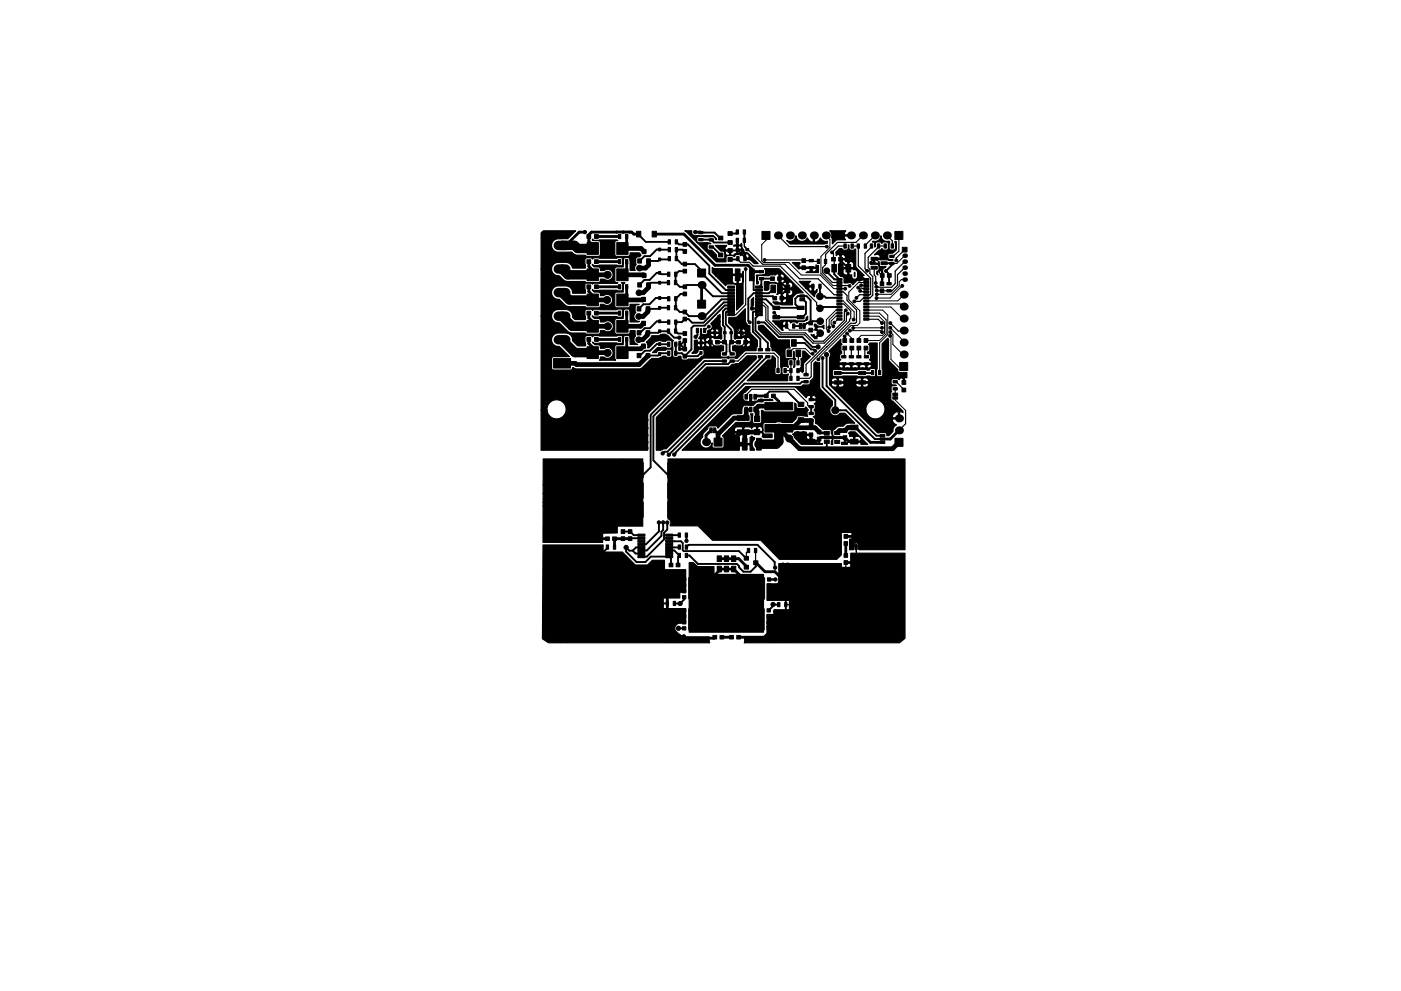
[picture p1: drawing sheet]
<svg xmlns="http://www.w3.org/2000/svg" width="297mm" height="210mm" viewBox="0 0 297 210" stroke-linecap="round" stroke-linejoin="round" font-family="sans-serif">
<g fill="none" stroke="#000" stroke-width=".25">
<path d="M156.5 54.9v.2l.5 .6h1.9l.8 .8h5.7l7.7 7.7v.5l.7 .7M157.8 52.2l3.9 3.9h4.7l3.1 3h4l3.3 3.4h1.2M157.8 51v1.4l.6 .6M158.1 57.1v7.5l-2.1 2.2h-1M162.1 55.1h.1M162.1 55.1h8.2l.1 .2 3.1 .1M164.9 49.9l2.4 2.4h8M170.4 56.8h1.6v.6M172 57.4h.1M176.7 53.8v.1M176.7 53.9l.2 3M179.2 52.2h-1.5l-1.3 1.3 .3 .3"/>
<path d="M180.7 52.2h1.3v4.2l2.6 2.6v3.4l-2.4 .1-.6 .7M183 49.9l-1.5 1.5h-3.9l-2.6 2.6v2.1l-.6 .7v1.1l2.1 2h1.5M184.7 55.7v-.2l.6-.6h.4l.7 .7v2.2l.6 .6v1.8M184.8 52.2v.2l-1.4 1.4v3.2l.5 .5M185.3 56.8v1.5l.4 .4v1.3M185.5 49.9l-2 2.1-.1 .3M187.7 52.2h-1.4v.2l-2.2 2.2v2.2l.3 .3v1l.6 .6v3.9l-.5 .6h-1.4l-.8 .7h-1.2M188 49.9l1.2 1.2v1.1M190.6 49.9v3.4l-1.3 1.1h-.2M191.8 55.5l-2 2v2.7l-.8 .7-3.2-.1M191.8 56.8l-1.5 1.5v2.2l-1.2 1.2-3.2-.1M191.8 53l-1.8 1.8v.5"/>
<path d="M145.5 78.9l-1.5 1.5M148.3 76.3h.1M148.3 76.3l-1.3 1.3M149.6 78.8l-1.5 1.5h-.2M150.3 69.3l-.9 .8M150.3 74.6h1.8M150.3 75.6h1.8M150.6 72.6l1.5 1.5v.5M151.6 78.6l2.2 .1M152.1 74.6h.1M152.4 68.2l-.8 .9v1.5M154.8 68.2l3.3 3.3v1.1l-1.3 1.3h-.9"/>
<path d="M155.2 76.6h1.3l1.7-1.7h5.9l.9 .9v2.8M155.2 76.7h.2M157.1 77l-.9 .9h-.6M158.7 75.8h1.3M160.9 64.2h1l.9 .9v2.8l2.8 2.7h5.1l1.8 1.8h2.1l4.4-4.4v-1.9l.3-.3M160.9 64.8h1l.5 .5v2.7l3 3h5.2l1.8 1.8h2.4l4.6-4.7v-1.3M160.9 64.1v.1M164.2 66.3l.4 .5v.5M166.5 78.6h1.2M167.7 77v3.3M169.3 75l-.1 2M169.8 69.2h.5"/>
<path d="M178 61.9h.8l.8 .8v1l2 2.1v2.5l-.3 .3h-1l-8.3 8.3v3l-.4 .4h-2.4M178 61.2h1.2M178 60.6l2.1 .1M178 64.5h.9l1.5 1.5v1.5l-.3 .2v.4l-9.2 9.2v2.2M179 73.8l-.1 1.9M179.4 66.8h.1M179.7 66.5l-.3 .3M180.5 73.8v1.9M182 61l1.7 .2M182 73.8l.1 1.9M182.4 61.7l.1 .2h1.2M182.6 60.5l1.1 .1"/>
<path d="M183.4 73.9v1.5l.3 .3M183.7 67.7h2.5l.8 .8M188.8 68.5l1.7 1.7h1.1M118 99.2h1M118 98.2h1M120 98.2h1M122 98.2v1M137.1 87.6h.1M137.1 87.6v1.5M137.1 90.8v1.5M137.1 93.8v1.3M139.6 90.8v1.5"/>
<path d="M139.6 93.8v1.3M140 84.4l-1.3 1.4M140.9 87.6v.2l-1.3 1.3M142.4 85.8v.5M142.5 81.7l-1.1 1.2M143.6 84.6l-1.3 1.2v.3M146 98.2h1M146 98.2v.1M146 99.2v1M146 98.3l-1.5 1.5h-1.6M146.3 81.8h.1M146.3 81.8l-1.4 1.5"/>
<path d="M150.9 91.3h.5M156 85.6v1.1M157 85.5v1.2M157 84.2l.9 1v.3h1.3M158.2 84.2h.1M158.2 84.2v-.4l1.2-1.2h9l2.8 2.9v.4l.4 .4h.4M169.1 91.8v.3l.5 .5M169.6 93.6h1M170.3 91.8h-1l-.6 .7M172 92.2h-1.1l-.3 .4M181 99.2v1M181.1 93.7l1.8 .1"/>
<path d="M182 99.2h.8l3.6 3.7v1l.7 .8M188.7 80.1h2.6l.3 .4v.6M189.8 82.5v1.2M189.8 83.8v.5M189.8 81h.2l1.6 1.7M192 87.1v2.8l-1.4 1.4M118 110.2h4M119 109.2h1M124 101.2v1M124 103.2v1M124 105.2v1M125 107.2h-1l-2 2h-1"/>
<path d="M125 101.2v2M125 104.2v1M146 110.2h1M146 101.2v1M146 103.2v1M146 105.2v1M146 107.2v2M147 100.2h5.1M147 101.2v1M147 103.2v1M147 105.2v1M147 107.2v2"/>
<path d="M152.1 100.2v1.1M152.1 102.4v1.9M152.1 105.2v1M152.2 107.3h1M152.2 100.1l-.1 .1M153 103.4h1M153.2 100.1h.9M154.2 107.3h1M155.2 100.2h.6l.4 .4M156.1 103.1h-.7l-.3 .3 .5 .5h.7M156.3 107h.3l.6-.6h3.3l.7 .7M156.9 101.3l-.1 1"/>
<path d="M157.2 104.4l.3 .3v.6M158.7 116.8l-.5 .5v1.1M160.2 116.8v2.6M161.2 100v1.2M161.2 102.2v1.2M161.2 104.8v1.2M162.2 101.6v.6l.6 .6M163.6 104v.8l.6 .6M165.6 103l-.6 .6v.4M167.2 100.2l-.8 .8v.8M167.4 107h.1M167.4 101.4v1"/>
<path d="M167.4 103.6v1.2M167.4 106v1M171 106.8h.6l.4 .4M171.2 101.2l.2 .2v1M172.4 103.2l.4 .4h1M173 107.2h1M173.2 100l-.2 .2h-1M174.4 100h1l.2 .2M175.2 104l.8 .8M176.2 105.8l-1 1M179.3 119.4v4.5l-4.3 4.4h-8.4M181 101.2v1"/>
<path d="M181 103.2v1M181 105.2v1M181 107.2v2M181 110.2v1M181.6 115.9v1.7l1.7 1.7h1.8l.5 .6h1.1v1.5l-2.3 2.2v5.1l.8 .8h1.1l.7 .7M182 111.2v1h-1M182 100.2v1M182 102.2v1M182 104.2v1M182 106.2v1M182 109.2v1M120 120.5v1.5l-1.5 1.5v5.8"/>
<path d="M147.2 125.7v1.9l-.4 .4M147.8 128h1.4M151.8 128h1.2M154 128h1.2M156.4 128h1.2M158.8 128h1.2"/>
</g>
<g fill="#000" stroke="#000" stroke-width=".21">
<path d="M124.4 49.8h.8v.8h-.8zM124.4 55.1h.8v.8h-.8zM124.5 51.5h2.4v2.5h-2.4zM124.5 57.1h2.4v2.5h-2.4zM126 49.8h.8v.8h-.8zM126 55.1h.8v.8h-.8zM130.8 51.5h2.4v2.5h-2.4zM130.8 57.1h2.4v2.5h-2.4zM131.1 49.7h.5v.9h-.5zM131.1 55.1h.5v.9h-.5zM132.6 49.7h.5v.9h-.5zM132.6 55.1h.5v.9h-.5z"/>
<path d="M135 49.1h.9v1.2h-.9zM135.2 54.9h.8v.9h-.8zM136.2 52.9h.8v.9h-.8zM136.2 58h.8v.9h-.8zM137.1 54.9h.8v.9h-.8zM138.3 49.1h.9v1.2h-.9zM139.6 52.6h.5v.6h-.5zM139.6 54.7h.5v.6h-.5zM139.6 57.6h.5v.6h-.5zM139.6 59.7h.5v.6h-.5zM141.5 59.5h.5v.9h-.5zM141.5 57.7h.5v.9h-.5z"/>
<path d="M141.7 50.9h.5v.9h-.5zM141.7 52.5h.5v.9h-.5zM141.7 54.4h.5v.9h-.5zM143 59.5h.5v.9h-.5zM143 57.7h.5v.9h-.5zM143.2 50.9h.5v.9h-.5zM143.2 52.5h.5v.9h-.5zM143.2 54.4h.5v.9h-.5zM144.8 53h.8v.8h-.8zM144.8 51.5h.8v.8h-.8zM144.8 57.1h.8v.8h-.8zM144.8 55.6h.8v.8h-.8z"/>
<path d="M147.9 57.1h1.7v1.7h-1.7zM148.2 49.1h.8v.5h-.8zM148.2 50.6h.8v.5h-.8zM150.3 50.6h.9v.5h-.9zM150.3 52.1h.9v.5h-.9zM152.3 50.1h.9v.8h-.9zM152.3 53.7h.9v.8h-.9zM154.3 51h.9v.8h-.9zM154.3 49.1h.9v.8h-.9zM154.3 54.6h.9v.8h-.9zM154.3 52.7h.9v.8h-.9zM156.1 48.8h.5v.9h-.5z"/>
<path d="M156.2 54.4h.5v.9h-.5zM156.1 50.6h.5v.9h-.5zM156 52.7h.6v.5h-.6zM155.9 57.1h1v2.5h-1zM157.6 48.8h.5v.9h-.5zM157.7 54.4h.5v.9h-.5zM157.6 50.6h.5v.9h-.5zM158.1 52.7h.6v.5h-.6zM158.9 57.1h1v2.5h-1zM161 58.9h.9v.5h-.9zM161 57.4h.9v.5h-.9zM161.6 49.1h1.7v1.7h-1.7z"/>
<path d="M163.4 58.7h.8v.8h-.8zM164.9 58.7h.8v.8h-.8zM170 56.4h.8v.8h-.8zM170 54.9h.8v.8h-.8zM171.6 55h.9v.5h-.9zM171.6 56.5h.9v.5h-.9zM173.3 55h.5v.9h-.5zM174.8 55h.5v.9h-.5zM176.3 54.6h.8v.8h-.8zM176.4 56.1h1v1.6h-1zM177.4 59.1h1.1v.4h-1.1zM177.8 54.6h.8v.8h-.8z"/>
<path d="M178.9 51.8h.5v.9h-.5zM179.4 56.1h1v1.6h-1zM180.4 51.8h.5v.9h-.5zM181.7 51.8h.5v.9h-.5zM183.1 59.1h1.1v.4h-1.1zM183.2 51.8h.5v.9h-.5zM184.5 51.7h.5v.9h-.5zM184.7 56.5h1.3v.6h-1.3zM184.7 54.6h1.3v.6h-1.3zM186 51.7h.5v.9h-.5zM186.8 55.5h1.3v.6h-1.3zM186.7 58.1h.7v.7h-.7z"/>
<path d="M187.4 51.7h.5v.9h-.5zM188 59.9h1v.5h-1zM188.7 54.1h.9v.5h-.9zM188.7 55.6h.9v.5h-.9zM188.1 58.1h.9v.7h-.9zM188.9 51.7h.5v.9h-.5zM189.7 49.1h1.7v1.7h-1.7zM191.3 52.5h1v1h-1zM117.4 76.1h3.6v2h-3.6zM124.4 60.4h.8v.8h-.8zM124.4 66h.8v.8h-.8zM124.4 71.6h.8v.8h-.8z"/>
<path d="M124.5 62.4h2.4v2.5h-2.4zM124.5 68h2.4v2.5h-2.4zM126 60.4h.8v.8h-.8zM126 66h.8v.8h-.8zM126 71.6h.8v.8h-.8zM124.5 73.6h2.4v2.5h-2.4zM130.8 62.4h2.4v2.5h-2.4zM130.8 68h2.4v2.5h-2.4zM131.1 60.4h.5v.9h-.5zM131.1 66h.5v.9h-.5zM131.1 71.6h.5v.9h-.5zM132.6 60.4h.5v.9h-.5z"/>
<path d="M132.6 66h.5v.9h-.5zM132.6 71.6h.5v.9h-.5zM130.8 73.6h2.4v2.5h-2.4zM135.1 65.1h.8v.9h-.8zM135.1 70.2h.8v.9h-.8zM135.1 75h.8v.9h-.8zM135.2 60h.8v.9h-.8zM136 63.1h.8v.9h-.8zM136 68.2h.8v.9h-.8zM136 73h.8v.9h-.8zM137 65.1h.8v.9h-.8zM137 70.2h.8v.9h-.8z"/>
<path d="M137 75h.8v.9h-.8zM137.1 60h.8v.9h-.8zM139.6 62.9h.5v.6h-.5zM139.6 65h.5v.6h-.5zM139.6 67.9h.5v.6h-.5zM139.6 70h.5v.6h-.5zM139.6 72.7h.5v.6h-.5zM139.6 74.8h.5v.6h-.5zM141.5 64.8h.5v.9h-.5zM141.5 69.8h.5v.9h-.5zM141.5 62.9h.5v.9h-.5zM141.5 67.9h.5v.9h-.5z"/>
<path d="M141.5 72.6h.5v.9h-.5zM141.5 74.5h.5v.9h-.5zM143 64.8h.5v.9h-.5zM143 69.8h.5v.9h-.5zM143 62.9h.5v.9h-.5zM143 67.9h.5v.9h-.5zM143 72.6h.5v.9h-.5zM143 74.5h.5v.9h-.5zM144.8 62h.8v.8h-.8zM144.8 60.5h.8v.8h-.8zM144.8 67.3h.8v.8h-.8zM144.8 65.8h.8v.8h-.8z"/>
<path d="M144.8 71.9h.8v.8h-.8zM144.8 70.4h.8v.8h-.8zM144.8 75.2h.8v.8h-.8zM144.8 73.7h.8v.8h-.8zM147.9 63.7h1.7v1.7h-1.7zM147.6 69.7h.5v.9h-.5zM148.4 74.6h.5v.6h-.5zM148.4 72.5h.5v.6h-.5zM149.1 69.7h.5v.9h-.5zM150.2 72.2h.8v.8h-.8zM151.2 70.4h.7v.4h-.7zM151.7 72.2h.8v.8h-.8z"/>
<path d="M153.3 70.4h.6v.4h-.6zM153.2 72.2h.8v.8h-.8zM153.2 76.3h.8v.5h-.8zM153.2 74.8h.8v.5h-.8zM154.8 70.4h.5v.4h-.5zM154.7 72.2h.8v.8h-.8zM154.8 76.3h.9v.5h-.9zM154.8 74.8h.9v.5h-.9zM154.3 60.7h1.4v.4h-1.4zM154.3 61.3h1.4v.5h-1.4zM154.3 62h1.4v.4h-1.4zM154.3 62.6h1.4v.5h-1.4z"/>
<path d="M154.3 63.3h1.4v.4h-1.4zM154.3 63.9h1.4v.5h-1.4zM154.3 64.6h1.4v.4h-1.4zM154.3 65.2h1.4v.5h-1.4zM154.3 65.9h1.4v.4h-1.4zM154.3 66.5h1.4v.5h-1.4zM156.9 70.4h.6v.4h-.6zM156.2 72.2h.8v.8h-.8zM157.7 72.2h.8v.8h-.8zM160.2 66.5h1.4v.5h-1.4zM160.2 65.9h1.4v.4h-1.4zM160.2 65.2h1.4v.5h-1.4z"/>
<path d="M160.2 64.6h1.4v.4h-1.4zM160.2 63.9h1.4v.5h-1.4zM160.2 63.3h1.4v.4h-1.4zM160.2 62.6h1.4v.5h-1.4zM160.2 62h1.4v.4h-1.4zM160.2 61.3h1.4v.5h-1.4zM160.2 60.7h1.4v.4h-1.4zM160.7 75.4h.9v.5h-.9zM160.7 73.9h.9v.5h-.9zM162.3 75.4h1v.5h-1zM162.3 73.9h1v.5h-1zM163.5 60.5h1v1.6h-1z"/>
<path d="M163.9 62.9h.8v.7h-.8zM164.7 78.2h.5v.9h-.5zM163.9 67h1.4v.7h-1.4zM163.9 65h1.4v.7h-1.4zM165.4 62.9h.8v.7h-.8zM166.5 60.5h1v1.6h-1zM166.2 78.2h.5v.9h-.5zM166.5 68.7h.5v.9h-.5zM167.4 76.5h.5v.9h-.5zM166.9 74.3h1v1.4h-1zM167.4 79.8h.5v.9h-.5zM167.4 78.2h.5v.9h-.5z"/>
<path d="M168 68.7h.5v.9h-.5zM167.8 72.1h1v1.4h-1zM168.9 76.5h.5v.9h-.5zM168.9 79.8h.5v.9h-.5zM168.9 78.2h.5v.9h-.5zM168.8 74.3h1v1.4h-1zM169.5 68.7h.5v1h-.5zM169 67h1.5v.7h-1.5zM169 65h1.5v.7h-1.5zM169.6 63.3h1v.5h-1zM169.6 62.6h1v.5h-1zM170.2 68.7h.5v1h-.5z"/>
<path d="M170.4 79.2h.9v.5h-.9zM171.5 69.6h.7v.8h-.7zM171.5 68.1h.7v.8h-.7zM172.1 60.3h.5v.9h-.5zM173.6 60.3h.5v.9h-.5zM177.4 59.7h1.1v.4h-1.1zM177.4 60.4h1.1v.4h-1.1zM177.4 61h1.1v.4h-1.1zM177.4 61.7h1.1v.4h-1.1zM177.4 62.3h1.1v.4h-1.1zM177.4 63h1.1v.4h-1.1zM177.4 63.6h1.1v.4h-1.1z"/>
<path d="M177.4 64.3h1.1v.4h-1.1zM177.4 64.9h1.1v.4h-1.1zM177.4 65.6h1.1v.4h-1.1zM177.4 66.2h1.1v.4h-1.1zM177.4 66.9h1.1v.4h-1.1zM177.4 67.5h1.1v.4h-1.1zM176.9 78.8h1.4v.7h-1.4zM178.7 71.8h.8v.8h-.8zM178.7 73.4h.8v.8h-.8zM178.4 76.9h.9v.5h-.9zM178.4 75.4h.9v.5h-.9zM180.2 71.8h.8v.8h-.8z"/>
<path d="M180.2 73.4h.8v.8h-.8zM180 76.9h1v.5h-1zM180 75.4h1v.5h-1zM181.7 71.8h.8v.8h-.8zM181.7 73.4h.8v.8h-.8zM181.6 76.9h1v.5h-1zM181.6 75.4h1v.5h-1zM183.1 67.5h1.1v.4h-1.1zM183.1 66.9h1.1v.4h-1.1zM183.1 66.2h1.1v.4h-1.1zM183.1 65.6h1.1v.4h-1.1zM183.1 64.9h1.1v.4h-1.1z"/>
<path d="M183.1 64.3h1.1v.4h-1.1zM183.1 63.6h1.1v.4h-1.1zM183.1 63h1.1v.4h-1.1zM183.1 62.3h1.1v.4h-1.1zM183.1 61.7h1.1v.4h-1.1zM183.1 61h1.1v.4h-1.1zM183.1 60.4h1.1v.4h-1.1zM183.1 59.7h1.1v.4h-1.1zM183.2 71.8h.8v.8h-.8zM183.2 73.4h.8v.8h-.8zM182.1 78.8h1.4v.7h-1.4zM183.3 76.9h.8v.5h-.8z"/>
<path d="M183.3 75.4h.8v.5h-.8zM184.7 78.6h.6v.9h-.6zM186.3 78.6h.4v.9h-.4zM186.6 59.8h.8v.8h-.8zM186.6 61.3h.8v.8h-.8zM188 61.4h1v.5h-1zM190.7 76.9h1.7v1.7h-1.7zM133.7 98.2h2.7v3.2h-2.7zM141.6 98.2h2.7v3.2h-2.7zM150.5 90.8h.5v1h-.5zM151.3 90.8h.5v1h-.5zM151.4 92.9h1.7v1.7h-1.7z"/>
<path d="M156.3 88.2h2.5v1h-2.5zM156.3 91.2h2.5v1h-2.5zM157.4 93h1v2.5h-1zM157.9 83.7h.6v1h-.6zM157.9 86.4h.6v1h-.6zM158.9 83.7h.5v1h-.5zM158.9 86.4h.5v1h-.5zM160 88.3h1.1v1.1h-1.1zM160 91.1h1.1v1.1h-1.1zM159.8 83.7h.6v1h-.6zM159.8 86.4h.6v1h-.6zM160.4 93h1v2.5h-1z"/>
<path d="M162.1 83.6h.8v.8h-.8zM162.2 85.4h5.9v1.6h-5.9zM162.2 90.1h5.9v1.6h-5.9zM163.6 83.6h.8v.8h-.8zM169.2 85.3h1.2v.9h-1.2zM169.2 88.6h1.2v.9h-1.2zM170.4 80.7h.9v.5h-.9zM171.6 91.8h.7v.8h-.7zM171.6 90.3h.7v.8h-.7zM171.5 89h.9v.5h-.9zM171.5 87.5h.9v.5h-.9zM171.5 86h.9v.5h-.9z"/>
<path d="M171.5 84.5h.9v.5h-.9zM173.3 92.7h.7v.8h-.7zM173.3 91.2h.7v.8h-.7zM174.8 91.5h1v.7h-1zM174.8 92.5h1v.6h-1zM174.8 93.4h1v.7h-1zM177 93.4h1v.7h-1zM177 91.5h1v.7h-1zM176.9 80.8h1.4v.7h-1.4zM178.8 92.4h.7v.8h-.7zM178.8 90.9h.7v.8h-.7zM180.3 90.2h1.6v1h-1.6z"/>
<path d="M180.3 93.2h1.6v1h-1.6zM182.1 80.8h1.4v.7h-1.4zM186.6 93.6h1v.5h-1zM186.6 92.9h1v.5h-1zM186.6 92.2h1v.5h-1zM189.3 80.7h1v.5h-1zM189.3 82.2h1v.5h-1zM189.3 84.2h1v.5h-1zM189.3 83.4h1v.5h-1zM189.7 93h1.7v1.7h-1.7zM191.2 82.3h.8v.8h-.8zM191.2 80.7h.8v.8h-.8z"/>
<path d="M118.4 119.2h3.3v2.5h-3.3zM118.4 112.4h3.3v2.5h-3.3zM128.4 113.9h.8v.8h-.8zM128.5 115.6h.5v.9h-.5zM129.9 113.9h.8v.8h-.8zM130 115.6h.5v.9h-.5zM131.7 113.9h.8v.8h-.8zM131.7 112.4h.8v.8h-.8zM133.2 113.9h.8v.8h-.8zM133.2 112.4h.8v.8h-.8zM135.2 113.3h1.5v.5h-1.5zM135.2 114h1.5v.4h-1.5z"/>
<path d="M135.2 114.6h1.5v.5h-1.5zM135.2 115.3h1.5v.4h-1.5zM135.2 115.9h1.5v.5h-1.5zM135.2 116.6h1.5v.4h-1.5zM135.2 117.2h1.5v.5h-1.5zM135.2 117.9h1.5v.4h-1.5zM133.7 106.5h2.7v3.2h-2.7zM133.7 102.5h2.7v3.2h-2.7zM141.1 117.9h1.5v.4h-1.5zM141.1 117.2h1.5v.5h-1.5zM141.1 116.6h1.5v.4h-1.5zM141.1 115.9h1.5v.5h-1.5z"/>
<path d="M141.1 115.3h1.5v.4h-1.5zM141.1 114.6h1.5v.5h-1.5zM141.1 114h1.5v.4h-1.5zM141.1 113.3h1.5v.5h-1.5zM143.8 117.4h.5v.9h-.5zM141.6 106.5h2.7v3.2h-2.7zM141.6 102.5h2.7v3.2h-2.7zM143.8 113.1h.5v.9h-.5zM143.8 115.6h.5v.9h-.5zM145.3 117.4h.5v.9h-.5zM145.3 113.1h.5v.9h-.5zM145.3 115.6h.5v.9h-.5z"/>
<path d="M152.1 117.9h.9v1.2h-.9zM153.6 117.9h.9v1.2h-.9zM155.1 117.9h.9v1.2h-.9zM157.8 118h.9v.8h-.9zM158.5 116.3h.4v.9h-.4zM159.8 119h.9v.8h-.9zM159.9 116.3h.6v.9h-.6zM178.9 117.5h.8v.8h-.8zM178.9 119h.8v.8h-.8zM178.9 113.4h.8v.8h-.8zM178.9 114.9h.8v.8h-.8zM181.5 115.5h.2v.8h-.2z"/>
<path d="M181.4 116.5l.2-.2 .2 .2-.2 .2zM181.4 116.4l.2-.2 .2 .2-.2 .2zM181.6 116l.2 .2-.2 .2-.2-.2zM181.4 116.1l.2-.2 .2 .2-.2 .2zM181.6 115.7l.2 .2-.2 .2-.2-.2zM181.4 115.8l.2-.2 .2 .2-.2 .2zM181.6 115.4l.2 .2-.2 .2-.2-.2zM185 118.6h3.3v2.5h-3.3zM185 111.8h3.3v2.5h-3.3zM141.2 127.6h.5v.9h-.5zM141.9 119.5h.8v.8h-.8zM142.7 127.6h.5v.9h-.5z"/>
<path d="M143.4 119.5h.8v.8h-.8zM144.7 125.1h.7v.7h-.7zM144.7 123.8h.7v.7h-.7zM144.7 122.5h.7v.7h-.7zM144.7 126.4h.7v.7h-.7zM144.7 131.7h.7v.7h-.7zM144.7 130.4h.7v.7h-.7zM144.7 129.2h.7v.7h-.7zM144.7 133h.7v.7h-.7zM146 122.5h4.4v4.6h-4.4zM146 129.2h4.4v4.5h-4.4zM150.3 126.4h.7v.7h-.7z"/>
<path d="M150.3 122.5h.7v.7h-.7zM150.3 123.8h.7v.7h-.7zM150.3 125.1h.7v.7h-.7zM150.3 133h.7v.7h-.7zM150.3 129.2h.7v.7h-.7zM150.3 130.4h.7v.7h-.7zM150.3 131.7h.7v.7h-.7zM151.2 134.8h.7v.8h-.7zM152.1 120.1h.9v1.2h-.9zM152.6 134.8h.9v.8h-.9zM153.6 120.1h.9v1.2h-.9zM155.1 120.1h.9v1.2h-.9z"/>
<path d="M154.7 134.8h.8v.8h-.8zM156.2 134.8h.8v.8h-.8zM157 129.2h.7v.7h-.7zM157 133h.7v.7h-.7zM157 131.7h.7v.7h-.7zM157 130.4h.7v.7h-.7zM157.8 119.9h.9v.8h-.9zM157.1 122.6h.7v.7h-.7zM157.1 126.4h.7v.7h-.7zM157.1 125.1h.7v.7h-.7zM157.1 123.9h.7v.7h-.7zM157.7 129.2h4.3v4.5h-4.3z"/>
<path d="M157.8 122.6h4.3v4.5h-4.3zM162.6 130.4h.7v.7h-.7zM162.6 131.7h.7v.7h-.7zM162.6 133h.7v.7h-.7zM162.6 129.2h.7v.7h-.7zM162.7 123.9h.7v.7h-.7zM162.7 125.1h.7v.7h-.7zM162.7 126.4h.7v.7h-.7zM162.7 122.6h.7v.7h-.7zM164.9 127.8h.5v.9h-.5zM166.4 127.8h.5v.9h-.5z"/>
<circle cx="124" cy="49.2" r=".35"/>
<circle cx="128.8" cy="58.3" r=".75"/>
<circle cx="135.6" cy="56.9" r=".6"/>
<circle cx="147.4" cy="49.2" r=".35"/>
<circle cx="156.3" cy="52" r=".35"/>
<circle cx="157.3" cy="58.5" r=".35"/>
<circle cx="158.1" cy="57.1" r=".3"/>
<circle cx="162.1" cy="55.1" r=".3"/>
<circle cx="172" cy="57.4" r=".3"/>
<circle cx="175.3" cy="57.4" r=".6"/>
<circle cx="175.3" cy="52.3" r=".3"/>
<circle cx="176.4" cy="53.5" r=".3"/>
<circle cx="182.2" cy="59.2" r=".45"/>
<circle cx="183.9" cy="57.5" r=".3"/>
<circle cx="184.7" cy="55.7" r=".3"/>
<circle cx="187.4" cy="54.4" r=".3"/>
<circle cx="187.8" cy="57.5" r=".3"/>
<circle cx="190" cy="55.3" r=".3"/>
<circle cx="128.7" cy="63.6" r=".75"/>
<circle cx="128.8" cy="74.9" r=".75"/>
<circle cx="128.9" cy="69.2" r=".75"/>
<circle cx="135.4" cy="72.1" r=".6"/>
<circle cx="135.4" cy="67.1" r=".6"/>
<circle cx="135.5" cy="62.1" r=".6"/>
<circle cx="144" cy="71.6" r=".35"/>
<circle cx="144.2" cy="73" r=".3"/>
<circle cx="145.5" cy="78.9" r=".3"/>
<circle cx="147.1" cy="77.6" r=".3"/>
<circle cx="147.5" cy="71.5" r=".35"/>
<circle cx="147.6" cy="72.4" r=".3"/>
<circle cx="148.3" cy="76.3" r=".3"/>
<circle cx="149.6" cy="78.8" r=".3"/>
<circle cx="150.3" cy="69.3" r=".3"/>
<circle cx="150.4" cy="75.6" r=".3"/>
<circle cx="150.4" cy="74.6" r=".3"/>
<circle cx="151.6" cy="78.6" r=".3"/>
<circle cx="152.1" cy="75.6" r=".3"/>
<circle cx="152.1" cy="74.6" r=".3"/>
<circle cx="152.4" cy="67.2" r=".3"/>
<circle cx="152.4" cy="68.2" r=".3"/>
<circle cx="153.8" cy="78.7" r=".3"/>
<circle cx="154.8" cy="68.2" r=".3"/>
<circle cx="155.6" cy="77.9" r=".3"/>
<circle cx="155.9" cy="73.9" r=".3"/>
<circle cx="156.5" cy="74.9" r=".3"/>
<circle cx="157.1" cy="77" r=".3"/>
<circle cx="158.8" cy="75.8" r=".3"/>
<circle cx="159" cy="68.4" r=".3"/>
<circle cx="159.4" cy="65.4" r=".35"/>
<circle cx="160" cy="75.8" r=".3"/>
<circle cx="160" cy="79.9" r=".3"/>
<circle cx="160.8" cy="68.4" r=".3"/>
<circle cx="160.9" cy="79" r=".3"/>
<circle cx="161.6" cy="78.3" r=".3"/>
<circle cx="162.4" cy="77.6" r=".3"/>
<circle cx="163.3" cy="76.9" r=".3"/>
<circle cx="163.5" cy="78.9" r=".3"/>
<circle cx="163.5" cy="77.9" r=".3"/>
<circle cx="164.1" cy="73.8" r=".3"/>
<circle cx="164.2" cy="66.3" r=".3"/>
<circle cx="165.3" cy="74.6" r=".3"/>
<circle cx="166.1" cy="77.1" r=".3"/>
<circle cx="166.1" cy="75.6" r=".3"/>
<circle cx="166.3" cy="79.8" r=".3"/>
<circle cx="168" cy="61.2" r=".35"/>
<circle cx="169.9" cy="78.2" r=".3"/>
<circle cx="172.3" cy="61.8" r=".3"/>
<circle cx="172.3" cy="75" r=".3"/>
<circle cx="172.9" cy="74.4" r=".3"/>
<circle cx="173.4" cy="73.6" r=".45"/>
<circle cx="173.5" cy="76.3" r=".3"/>
<circle cx="173.8" cy="62.9" r=".7"/>
<circle cx="173.8" cy="65.4" r=".7"/>
<circle cx="173.9" cy="68.1" r=".7"/>
<circle cx="173.9" cy="70.7" r=".7"/>
<circle cx="174.4" cy="75.9" r=".3"/>
<circle cx="175.2" cy="75.2" r=".45"/>
<circle cx="175.7" cy="70.2" r=".3"/>
<circle cx="175.8" cy="69.5" r=".3"/>
<circle cx="176.7" cy="69.2" r=".3"/>
<circle cx="176.9" cy="68.4" r=".3"/>
<circle cx="177.9" cy="77.1" r=".3"/>
<circle cx="179.1" cy="71.4" r=".3"/>
<circle cx="179.2" cy="61.2" r=".3"/>
<circle cx="179.3" cy="65.8" r=".3"/>
<circle cx="179.6" cy="70.8" r=".3"/>
<circle cx="179.7" cy="66.5" r=".3"/>
<circle cx="180.1" cy="60.7" r=".3"/>
<circle cx="180.2" cy="70.1" r=".3"/>
<circle cx="180.9" cy="69.6" r=".3"/>
<circle cx="181" cy="67.8" r=".3"/>
<circle cx="181.1" cy="63.9" r=".3"/>
<circle cx="181.6" cy="63.2" r=".3"/>
<circle cx="182" cy="61" r=".3"/>
<circle cx="182.4" cy="61.7" r=".3"/>
<circle cx="182.6" cy="60.5" r=".3"/>
<circle cx="185.7" cy="60" r=".3"/>
<circle cx="185.8" cy="60.8" r=".3"/>
<circle cx="185.8" cy="63.2" r=".3"/>
<circle cx="185.9" cy="61.6" r=".3"/>
<circle cx="185.9" cy="62.4" r=".3"/>
<circle cx="187" cy="68.5" r=".3"/>
<circle cx="187" cy="69.5" r=".3"/>
<circle cx="187" cy="70.4" r=".3"/>
<circle cx="188.7" cy="71.2" r=".3"/>
<circle cx="188.8" cy="68.5" r=".3"/>
<circle cx="188.8" cy="69.5" r=".3"/>
<circle cx="188.8" cy="70.4" r=".3"/>
<circle cx="191.3" cy="60.6" r=".3"/>
<circle cx="116.8" cy="100" r=".3"/>
<circle cx="117" cy="98.2" r=".3"/>
<circle cx="118" cy="99.2" r=".3"/>
<circle cx="118" cy="98.2" r=".3"/>
<circle cx="119" cy="98.2" r=".3"/>
<circle cx="119" cy="99.2" r=".3"/>
<circle cx="120" cy="98.2" r=".3"/>
<circle cx="120" cy="99.2" r=".3"/>
<circle cx="121" cy="98.2" r=".3"/>
<circle cx="121" cy="99.2" r=".3"/>
<circle cx="122" cy="99.2" r=".3"/>
<circle cx="122" cy="98.2" r=".3"/>
<circle cx="123" cy="99.3" r=".3"/>
<circle cx="123.1" cy="98.2" r=".3"/>
<circle cx="124" cy="99.5" r=".3"/>
<circle cx="125" cy="98.2" r=".3"/>
<circle cx="125" cy="99.8" r=".3"/>
<circle cx="131" cy="98.2" r=".3"/>
<circle cx="131" cy="99.2" r=".3"/>
<circle cx="132" cy="99.7" r=".3"/>
<circle cx="132" cy="97.7" r=".3"/>
<circle cx="132" cy="98.7" r=".3"/>
<circle cx="133" cy="98.2" r=".3"/>
<circle cx="133" cy="99.2" r=".3"/>
<circle cx="137.1" cy="89.1" r=".3"/>
<circle cx="137.1" cy="90.8" r=".3"/>
<circle cx="137.1" cy="93.8" r=".3"/>
<circle cx="137.1" cy="95.1" r=".3"/>
<circle cx="137.1" cy="87.6" r=".3"/>
<circle cx="137.1" cy="92.3" r=".3"/>
<circle cx="138.7" cy="85.8" r=".3"/>
<circle cx="139.6" cy="90.8" r=".3"/>
<circle cx="139.6" cy="89.1" r=".3"/>
<circle cx="139.6" cy="93.8" r=".3"/>
<circle cx="139.6" cy="95.1" r=".3"/>
<circle cx="139.6" cy="92.3" r=".3"/>
<circle cx="140" cy="84.4" r=".3"/>
<circle cx="140.5" cy="96.2" r=".35"/>
<circle cx="140.8" cy="87.6" r=".3"/>
<circle cx="141.4" cy="82.9" r=".3"/>
<circle cx="141.8" cy="96.5" r=".35"/>
<circle cx="142.3" cy="86.1" r=".3"/>
<circle cx="142.5" cy="81.7" r=".3"/>
<circle cx="142.9" cy="96.4" r=".35"/>
<circle cx="143.6" cy="84.6" r=".3"/>
<circle cx="144" cy="80.4" r=".3"/>
<circle cx="144.8" cy="83.3" r=".3"/>
<circle cx="145" cy="99.7" r=".3"/>
<circle cx="145" cy="98.7" r=".3"/>
<circle cx="146" cy="99.2" r=".3"/>
<circle cx="146" cy="98.2" r=".3"/>
<circle cx="146.3" cy="81.8" r=".3"/>
<circle cx="147" cy="99.2" r=".3"/>
<circle cx="147" cy="98.2" r=".3"/>
<circle cx="147.9" cy="80.3" r=".3"/>
<circle cx="155.5" cy="93.2" r=".6"/>
<circle cx="156" cy="86.7" r=".3"/>
<circle cx="156" cy="85.6" r=".3"/>
<circle cx="156" cy="84.5" r=".3"/>
<circle cx="157" cy="86.7" r=".3"/>
<circle cx="157" cy="84.2" r=".3"/>
<circle cx="157" cy="85.5" r=".3"/>
<circle cx="157.9" cy="85.5" r=".3"/>
<circle cx="159.1" cy="85.5" r=".5"/>
<circle cx="161.4" cy="84.9" r=".3"/>
<circle cx="161.7" cy="80.1" r=".3"/>
<circle cx="163.5" cy="80.1" r=".3"/>
<circle cx="167.4" cy="93" r=".75"/>
<circle cx="168.7" cy="92.5" r=".3"/>
<circle cx="169.1" cy="91.8" r=".3"/>
<circle cx="169.6" cy="92.6" r=".3"/>
<circle cx="169.6" cy="93.6" r=".3"/>
<circle cx="170.3" cy="91.8" r=".3"/>
<circle cx="170.6" cy="92.6" r=".3"/>
<circle cx="170.6" cy="93.6" r=".3"/>
<circle cx="171.9" cy="93.6" r=".6"/>
<circle cx="177.1" cy="87" r=".75"/>
<circle cx="181" cy="99.2" r=".3"/>
<circle cx="182" cy="99.2" r=".3"/>
<circle cx="182.9" cy="93.8" r=".3"/>
<circle cx="183" cy="99.2" r=".3"/>
<circle cx="184.3" cy="99.2" r=".3"/>
<circle cx="185.5" cy="99.2" r=".3"/>
<circle cx="186.7" cy="99.2" r=".3"/>
<circle cx="188" cy="99.2" r=".3"/>
<circle cx="188.7" cy="80.1" r=".3"/>
<circle cx="116.8" cy="104.7" r=".4"/>
<circle cx="117.5" cy="106.5" r=".4"/>
<circle cx="117.5" cy="102.8" r=".4"/>
<circle cx="118" cy="109.2" r=".3"/>
<circle cx="118" cy="110.2" r=".3"/>
<circle cx="119" cy="113" r=".3"/>
<circle cx="119" cy="110.2" r=".3"/>
<circle cx="119" cy="109.2" r=".3"/>
<circle cx="119" cy="114.7" r=".3"/>
<circle cx="119.4" cy="107.3" r=".4"/>
<circle cx="119.4" cy="102" r=".4"/>
<circle cx="119.4" cy="104.7" r="3.5"/>
<circle cx="120" cy="110.2" r=".3"/>
<circle cx="120" cy="109.2" r=".3"/>
<circle cx="120.8" cy="113" r=".3"/>
<circle cx="120.8" cy="114.7" r=".3"/>
<circle cx="121" cy="110.2" r=".3"/>
<circle cx="121" cy="109.2" r=".3"/>
<circle cx="121.2" cy="106.5" r=".4"/>
<circle cx="121.2" cy="102.8" r=".4"/>
<circle cx="122" cy="104.7" r=".4"/>
<circle cx="122" cy="110.2" r=".3"/>
<circle cx="122" cy="109.2" r=".3"/>
<circle cx="123" cy="110.2" r=".3"/>
<circle cx="123" cy="109.2" r=".3"/>
<circle cx="123" cy="100.3" r=".3"/>
<circle cx="123.1" cy="108.1" r=".3"/>
<circle cx="124" cy="101.2" r=".3"/>
<circle cx="124" cy="103.2" r=".3"/>
<circle cx="124" cy="108.2" r=".3"/>
<circle cx="124" cy="106.2" r=".3"/>
<circle cx="124" cy="110.2" r=".3"/>
<circle cx="124" cy="109.2" r=".3"/>
<circle cx="124" cy="104.2" r=".3"/>
<circle cx="124" cy="105.2" r=".3"/>
<circle cx="124" cy="102.2" r=".3"/>
<circle cx="124" cy="107.2" r=".3"/>
<circle cx="124.1" cy="100.4" r=".3"/>
<circle cx="125" cy="108.2" r=".3"/>
<circle cx="125" cy="106.2" r=".3"/>
<circle cx="125" cy="101.2" r=".3"/>
<circle cx="125" cy="103.2" r=".3"/>
<circle cx="125" cy="110.2" r=".3"/>
<circle cx="125" cy="104.2" r=".3"/>
<circle cx="125" cy="109.2" r=".3"/>
<circle cx="125" cy="105.2" r=".3"/>
<circle cx="125" cy="107.2" r=".3"/>
<circle cx="125" cy="102.2" r=".3"/>
<circle cx="131" cy="101.2" r=".3"/>
<circle cx="131" cy="111.2" r=".3"/>
<circle cx="131" cy="103.2" r=".3"/>
<circle cx="131" cy="108.2" r=".3"/>
<circle cx="131" cy="106.2" r=".3"/>
<circle cx="131" cy="105.2" r=".3"/>
<circle cx="131" cy="100.2" r=".3"/>
<circle cx="131" cy="109.2" r=".3"/>
<circle cx="131" cy="104.2" r=".3"/>
<circle cx="131" cy="110.2" r=".3"/>
<circle cx="131" cy="107.2" r=".3"/>
<circle cx="131" cy="102.2" r=".3"/>
<circle cx="132" cy="104.7" r=".3"/>
<circle cx="132" cy="109.7" r=".3"/>
<circle cx="132" cy="110.7" r=".3"/>
<circle cx="132" cy="100.7" r=".3"/>
<circle cx="132" cy="105.7" r=".3"/>
<circle cx="132" cy="101.7" r=".3"/>
<circle cx="132" cy="107.7" r=".3"/>
<circle cx="132" cy="102.7" r=".3"/>
<circle cx="132" cy="106.7" r=".3"/>
<circle cx="132" cy="108.7" r=".3"/>
<circle cx="132" cy="103.7" r=".3"/>
<circle cx="132.7" cy="116.1" r=".45"/>
<circle cx="133" cy="109.3" r=".3"/>
<circle cx="133" cy="101.2" r=".3"/>
<circle cx="133" cy="103.2" r=".3"/>
<circle cx="133" cy="106.2" r=".3"/>
<circle cx="133" cy="108.2" r=".3"/>
<circle cx="133" cy="111.2" r=".3"/>
<circle cx="133" cy="110.2" r=".3"/>
<circle cx="133" cy="105.2" r=".3"/>
<circle cx="133" cy="100.2" r=".3"/>
<circle cx="133" cy="104.2" r=".3"/>
<circle cx="133" cy="107.2" r=".3"/>
<circle cx="133" cy="102.2" r=".3"/>
<circle cx="139.7" cy="110.8" r=".35"/>
<circle cx="140.6" cy="110.8" r=".35"/>
<circle cx="141.5" cy="110.9" r=".35"/>
<circle cx="145" cy="109.7" r=".3"/>
<circle cx="145" cy="104.7" r=".3"/>
<circle cx="145" cy="105.7" r=".3"/>
<circle cx="145" cy="100.7" r=".3"/>
<circle cx="145" cy="106.7" r=".3"/>
<circle cx="145" cy="107.7" r=".3"/>
<circle cx="145" cy="101.7" r=".3"/>
<circle cx="145" cy="102.7" r=".3"/>
<circle cx="145" cy="103.7" r=".3"/>
<circle cx="145" cy="108.7" r=".3"/>
<circle cx="145.6" cy="114.7" r=".35"/>
<circle cx="146" cy="106.2" r=".3"/>
<circle cx="146" cy="103.2" r=".3"/>
<circle cx="146" cy="101.2" r=".3"/>
<circle cx="146" cy="110.2" r=".3"/>
<circle cx="146" cy="105.2" r=".3"/>
<circle cx="146" cy="109.2" r=".3"/>
<circle cx="146" cy="104.2" r=".3"/>
<circle cx="146" cy="100.2" r=".3"/>
<circle cx="146" cy="102.2" r=".3"/>
<circle cx="146" cy="107.2" r=".3"/>
<circle cx="146" cy="108.1" r=".3"/>
<circle cx="147" cy="101.2" r=".3"/>
<circle cx="147" cy="103.2" r=".3"/>
<circle cx="147" cy="106.2" r=".3"/>
<circle cx="147" cy="110.2" r=".3"/>
<circle cx="147" cy="109.2" r=".3"/>
<circle cx="147" cy="104.2" r=".3"/>
<circle cx="147" cy="105.2" r=".3"/>
<circle cx="147" cy="100.2" r=".3"/>
<circle cx="147" cy="102.2" r=".3"/>
<circle cx="147" cy="107.2" r=".3"/>
<circle cx="147" cy="108.1" r=".3"/>
<circle cx="152.1" cy="102.4" r=".3"/>
<circle cx="152.1" cy="106.2" r=".3"/>
<circle cx="152.1" cy="103.4" r=".3"/>
<circle cx="152.1" cy="105.2" r=".3"/>
<circle cx="152.1" cy="104.3" r=".3"/>
<circle cx="152.1" cy="101.3" r=".3"/>
<circle cx="152.2" cy="100.1" r=".3"/>
<circle cx="152.2" cy="107.3" r=".3"/>
<circle cx="153" cy="103.4" r=".3"/>
<circle cx="153.2" cy="100.1" r=".3"/>
<circle cx="153.2" cy="107.3" r=".3"/>
<circle cx="154" cy="103.4" r=".3"/>
<circle cx="154.1" cy="100.1" r=".3"/>
<circle cx="154.2" cy="107.3" r=".3"/>
<circle cx="155.1" cy="103.4" r=".3"/>
<circle cx="155.2" cy="100.2" r=".3"/>
<circle cx="155.2" cy="107.3" r=".3"/>
<circle cx="156.1" cy="103.1" r=".3"/>
<circle cx="156.2" cy="100.6" r=".3"/>
<circle cx="156.3" cy="103.9" r=".3"/>
<circle cx="156.3" cy="107" r=".3"/>
<circle cx="156.8" cy="102.3" r=".3"/>
<circle cx="156.9" cy="101.3" r=".3"/>
<circle cx="157.2" cy="104.4" r=".3"/>
<circle cx="157.2" cy="106.4" r=".3"/>
<circle cx="157.5" cy="105.3" r=".3"/>
<circle cx="161.2" cy="100" r=".3"/>
<circle cx="161.2" cy="101.2" r=".3"/>
<circle cx="161.2" cy="107.1" r=".3"/>
<circle cx="161.2" cy="103.4" r=".3"/>
<circle cx="161.2" cy="104.8" r=".3"/>
<circle cx="161.2" cy="102.2" r=".3"/>
<circle cx="161.2" cy="106" r=".3"/>
<circle cx="162.2" cy="101.6" r=".3"/>
<circle cx="162.8" cy="102.8" r=".3"/>
<circle cx="163.6" cy="104" r=".3"/>
<circle cx="164.2" cy="105.4" r=".3"/>
<circle cx="165" cy="104" r=".3"/>
<circle cx="165.6" cy="103" r=".3"/>
<circle cx="166" cy="119.7" r=".3"/>
<circle cx="166.4" cy="101.8" r=".3"/>
<circle cx="167" cy="119.7" r=".3"/>
<circle cx="167.2" cy="100.2" r=".3"/>
<circle cx="167.4" cy="103.6" r=".3"/>
<circle cx="167.4" cy="102.4" r=".3"/>
<circle cx="167.4" cy="104.8" r=".3"/>
<circle cx="167.4" cy="101.4" r=".3"/>
<circle cx="167.4" cy="107" r=".3"/>
<circle cx="167.4" cy="106" r=".3"/>
<circle cx="171" cy="106.8" r=".3"/>
<circle cx="171.2" cy="101.2" r=".3"/>
<circle cx="171.4" cy="102.4" r=".3"/>
<circle cx="172" cy="100.2" r=".3"/>
<circle cx="172" cy="107.2" r=".3"/>
<circle cx="172.4" cy="103.2" r=".3"/>
<circle cx="173" cy="107.2" r=".3"/>
<circle cx="173.2" cy="100" r=".3"/>
<circle cx="173.8" cy="103.6" r=".3"/>
<circle cx="174" cy="107.2" r=".3"/>
<circle cx="174.4" cy="100" r=".3"/>
<circle cx="175.2" cy="106.8" r=".3"/>
<circle cx="175.2" cy="104" r=".3"/>
<circle cx="175.6" cy="100.2" r=".3"/>
<circle cx="176" cy="104.8" r=".3"/>
<circle cx="176.2" cy="105.8" r=".3"/>
<circle cx="176.2" cy="100.6" r=".3"/>
<circle cx="181" cy="111.2" r=".3"/>
<circle cx="181" cy="103.2" r=".3"/>
<circle cx="181" cy="106.2" r=".3"/>
<circle cx="181" cy="101.2" r=".3"/>
<circle cx="181" cy="110.2" r=".3"/>
<circle cx="181" cy="104.2" r=".3"/>
<circle cx="181" cy="105.2" r=".3"/>
<circle cx="181" cy="109.2" r=".3"/>
<circle cx="181" cy="100.2" r=".3"/>
<circle cx="181" cy="102.2" r=".3"/>
<circle cx="181" cy="107.2" r=".3"/>
<circle cx="181" cy="112.2" r=".3"/>
<circle cx="181" cy="108.1" r=".3"/>
<circle cx="182" cy="106.2" r=".3"/>
<circle cx="182" cy="101.2" r=".3"/>
<circle cx="182" cy="111.2" r=".3"/>
<circle cx="182" cy="103.2" r=".3"/>
<circle cx="182" cy="104.2" r=".3"/>
<circle cx="182" cy="110.2" r=".3"/>
<circle cx="182" cy="105.2" r=".3"/>
<circle cx="182" cy="109.2" r=".3"/>
<circle cx="182" cy="100.2" r=".3"/>
<circle cx="182" cy="112.2" r=".3"/>
<circle cx="182" cy="102.2" r=".3"/>
<circle cx="182" cy="107.2" r=".3"/>
<circle cx="182" cy="108.1" r=".3"/>
<circle cx="183" cy="105.7" r=".3"/>
<circle cx="183" cy="106.7" r=".3"/>
<circle cx="183" cy="107.7" r=".3"/>
<circle cx="183" cy="102.7" r=".3"/>
<circle cx="183" cy="101.7" r=".3"/>
<circle cx="183" cy="103.7" r=".3"/>
<circle cx="183" cy="100.2" r=".3"/>
<circle cx="183.3" cy="111.2" r=".3"/>
<circle cx="183.3" cy="110.2" r=".3"/>
<circle cx="183.3" cy="109.2" r=".3"/>
<circle cx="183.3" cy="112.2" r=".3"/>
<circle cx="184" cy="101.2" r=".3"/>
<circle cx="184" cy="108.1" r=".3"/>
<circle cx="184.3" cy="100.2" r=".3"/>
<circle cx="184.5" cy="104.7" r=".4"/>
<circle cx="184.5" cy="111.2" r=".3"/>
<circle cx="184.5" cy="110.2" r=".3"/>
<circle cx="184.5" cy="109.2" r=".3"/>
<circle cx="184.5" cy="112.2" r=".3"/>
<circle cx="185.3" cy="106.5" r=".4"/>
<circle cx="185.3" cy="102.8" r=".4"/>
<circle cx="185.5" cy="100.2" r=".3"/>
<circle cx="185.7" cy="111.2" r=".3"/>
<circle cx="185.7" cy="110.2" r=".3"/>
<circle cx="185.7" cy="109.2" r=".3"/>
<circle cx="187.1" cy="107.3" r=".4"/>
<circle cx="187.1" cy="102" r=".4"/>
<circle cx="187.1" cy="104.7" r="3.5"/>
<circle cx="189" cy="106.5" r=".4"/>
<circle cx="189" cy="102.8" r=".4"/>
<circle cx="189.7" cy="104.7" r=".4"/>
<circle cx="116.2" cy="125.5" r=".3"/>
<circle cx="116.2" cy="124.2" r=".3"/>
<circle cx="116.2" cy="135" r=".3"/>
<circle cx="116.3" cy="126.7" r=".3"/>
<circle cx="116.8" cy="130.2" r=".4"/>
<circle cx="117" cy="136" r=".3"/>
<circle cx="117.5" cy="124.2" r=".3"/>
<circle cx="117.5" cy="125.2" r=".3"/>
<circle cx="117.6" cy="128.4" r=".4"/>
<circle cx="117.6" cy="132.1" r=".4"/>
<circle cx="118" cy="136" r=".3"/>
<circle cx="118" cy="135" r=".3"/>
<circle cx="118.8" cy="124.2" r=".3"/>
<circle cx="118.8" cy="125.2" r=".3"/>
<circle cx="119" cy="136" r=".3"/>
<circle cx="119.4" cy="132.9" r=".4"/>
<circle cx="119.4" cy="127.6" r=".4"/>
<circle cx="119.4" cy="130.2" r="3.5"/>
<circle cx="119.8" cy="135" r=".3"/>
<circle cx="120" cy="125.2" r=".3"/>
<circle cx="120" cy="124.2" r=".3"/>
<circle cx="120.2" cy="136" r=".3"/>
<circle cx="121" cy="135" r=".3"/>
<circle cx="121.2" cy="124.2" r=".3"/>
<circle cx="121.2" cy="125.2" r=".3"/>
<circle cx="121.3" cy="128.4" r=".4"/>
<circle cx="121.3" cy="132.1" r=".4"/>
<circle cx="121.5" cy="126.2" r=".3"/>
<circle cx="121.5" cy="135.7" r=".3"/>
<circle cx="122.1" cy="130.2" r=".4"/>
<circle cx="122.2" cy="134.2" r=".3"/>
<circle cx="122.8" cy="126.5" r=".3"/>
<circle cx="122.8" cy="124.2" r=".3"/>
<circle cx="122.8" cy="125.2" r=".3"/>
<circle cx="122.8" cy="135" r=".3"/>
<circle cx="123.2" cy="133.5" r=".3"/>
<circle cx="123.5" cy="127.5" r=".3"/>
<circle cx="123.5" cy="135.7" r=".3"/>
<circle cx="123.8" cy="126.5" r=".3"/>
<circle cx="123.8" cy="132.2" r=".3"/>
<circle cx="123.8" cy="125.2" r=".3"/>
<circle cx="123.8" cy="124.2" r=".3"/>
<circle cx="124" cy="134.2" r=".3"/>
<circle cx="124.8" cy="135.5" r=".3"/>
<circle cx="124.8" cy="127.5" r=".3"/>
<circle cx="124.8" cy="133.5" r=".3"/>
<circle cx="124.8" cy="130" r=".3"/>
<circle cx="124.8" cy="132.2" r=".3"/>
<circle cx="124.8" cy="131.2" r=".3"/>
<circle cx="124.8" cy="128.7" r=".3"/>
<circle cx="124.9" cy="126.3" r=".3"/>
<circle cx="124.9" cy="125.2" r=".3"/>
<circle cx="124.9" cy="124.2" r=".3"/>
<circle cx="125" cy="134.5" r=".3"/>
<circle cx="126" cy="127.5" r=".3"/>
<circle cx="126" cy="135.5" r=".3"/>
<circle cx="126" cy="133.5" r=".3"/>
<circle cx="126" cy="134.5" r=".3"/>
<circle cx="126" cy="130" r=".3"/>
<circle cx="126" cy="125.3" r=".3"/>
<circle cx="126" cy="126.4" r=".3"/>
<circle cx="126" cy="132.2" r=".3"/>
<circle cx="126" cy="124.2" r=".3"/>
<circle cx="126" cy="131.2" r=".3"/>
<circle cx="126" cy="128.7" r=".3"/>
<circle cx="141" cy="126.5" r=".3"/>
<circle cx="141" cy="123.2" r=".3"/>
<circle cx="141" cy="121.2" r=".3"/>
<circle cx="141" cy="134" r=".3"/>
<circle cx="141" cy="136" r=".3"/>
<circle cx="141" cy="125.2" r=".3"/>
<circle cx="141" cy="124.2" r=".3"/>
<circle cx="141" cy="135" r=".3"/>
<circle cx="141" cy="122.2" r=".3"/>
<circle cx="141.2" cy="129.5" r=".3"/>
<circle cx="141.2" cy="130.7" r=".3"/>
<circle cx="141.2" cy="132.7" r=".3"/>
<circle cx="141.2" cy="131.7" r=".3"/>
<circle cx="142" cy="125.5" r=".3"/>
<circle cx="142" cy="121.2" r=".3"/>
<circle cx="142" cy="123.2" r=".3"/>
<circle cx="142" cy="136" r=".3"/>
<circle cx="142" cy="124.2" r=".3"/>
<circle cx="142" cy="135" r=".3"/>
<circle cx="142" cy="122.2" r=".3"/>
<circle cx="142.2" cy="126.5" r=".3"/>
<circle cx="142.2" cy="134" r=".3"/>
<circle cx="142.2" cy="129.5" r=".3"/>
<circle cx="142.2" cy="130.7" r=".3"/>
<circle cx="142.2" cy="132.7" r=".3"/>
<circle cx="142.2" cy="131.7" r=".3"/>
<circle cx="142.8" cy="121.2" r=".3"/>
<circle cx="142.8" cy="123.2" r=".3"/>
<circle cx="142.8" cy="124.2" r=".3"/>
<circle cx="142.8" cy="122.2" r=".3"/>
<circle cx="142.8" cy="125.4" r=".3"/>
<circle cx="143" cy="136" r=".3"/>
<circle cx="143" cy="134.7" r=".3"/>
<circle cx="143.2" cy="126.5" r=".3"/>
<circle cx="143.2" cy="129.5" r=".3"/>
<circle cx="143.2" cy="130.7" r=".3"/>
<circle cx="143.2" cy="131.7" r=".3"/>
<circle cx="143.8" cy="121.2" r=".3"/>
<circle cx="143.8" cy="123.2" r=".3"/>
<circle cx="143.8" cy="125.4" r=".3"/>
<circle cx="143.8" cy="124.2" r=".3"/>
<circle cx="143.8" cy="122.2" r=".3"/>
<circle cx="143.9" cy="133.3" r=".45"/>
<circle cx="144" cy="134.9" r=".3"/>
<circle cx="144" cy="136" r=".3"/>
<circle cx="144" cy="129.5" r=".3"/>
<circle cx="144" cy="130.7" r=".3"/>
<circle cx="144" cy="131.7" r=".3"/>
<circle cx="144.2" cy="128" r=".45"/>
<circle cx="145" cy="136" r=".3"/>
<circle cx="145" cy="135" r=".3"/>
<circle cx="146.8" cy="128" r=".3"/>
<circle cx="147.2" cy="132.2" r=".3"/>
<circle cx="147.2" cy="130.2" r=".3"/>
<circle cx="147.2" cy="131.2" r=".3"/>
<circle cx="147.2" cy="124.7" r=".3"/>
<circle cx="147.2" cy="125.7" r=".3"/>
<circle cx="147.2" cy="123.7" r=".3"/>
<circle cx="147.8" cy="128" r=".3"/>
<circle cx="148.2" cy="132.2" r=".3"/>
<circle cx="148.2" cy="130.2" r=".3"/>
<circle cx="148.2" cy="131.2" r=".3"/>
<circle cx="148.2" cy="124.7" r=".3"/>
<circle cx="148.2" cy="125.7" r=".3"/>
<circle cx="148.2" cy="123.7" r=".3"/>
<circle cx="149.2" cy="128" r=".3"/>
<circle cx="149.2" cy="132.2" r=".3"/>
<circle cx="149.2" cy="130.2" r=".3"/>
<circle cx="149.2" cy="131.2" r=".3"/>
<circle cx="149.2" cy="124.7" r=".3"/>
<circle cx="149.2" cy="125.7" r=".3"/>
<circle cx="149.2" cy="123.7" r=".3"/>
<circle cx="150.7" cy="128.1" r=".3"/>
<circle cx="151.8" cy="129.5" r=".3"/>
<circle cx="151.8" cy="133.3" r=".3"/>
<circle cx="151.8" cy="132" r=".3"/>
<circle cx="151.8" cy="128" r=".3"/>
<circle cx="151.8" cy="130.8" r=".3"/>
<circle cx="152.2" cy="122.9" r=".3"/>
<circle cx="152.2" cy="126.8" r=".3"/>
<circle cx="152.3" cy="124.2" r=".3"/>
<circle cx="152.3" cy="125.4" r=".3"/>
<circle cx="152.5" cy="129.5" r=".3"/>
<circle cx="152.5" cy="132" r=".3"/>
<circle cx="152.5" cy="130.8" r=".3"/>
<circle cx="152.5" cy="133.3" r=".3"/>
<circle cx="153" cy="128" r=".3"/>
<circle cx="153" cy="122.9" r=".3"/>
<circle cx="153" cy="126.8" r=".3"/>
<circle cx="153" cy="124.2" r=".3"/>
<circle cx="153.1" cy="125.4" r=".3"/>
<circle cx="153.2" cy="132" r=".3"/>
<circle cx="153.3" cy="130.8" r=".3"/>
<circle cx="153.3" cy="133.3" r=".3"/>
<circle cx="153.3" cy="129.5" r=".3"/>
<circle cx="153.8" cy="124.2" r=".3"/>
<circle cx="153.8" cy="122.9" r=".3"/>
<circle cx="153.8" cy="126.8" r=".3"/>
<circle cx="153.9" cy="125.4" r=".3"/>
<circle cx="154" cy="128" r=".3"/>
<circle cx="154.1" cy="133.3" r=".3"/>
<circle cx="154.2" cy="132" r=".3"/>
<circle cx="154.2" cy="129.5" r=".3"/>
<circle cx="154.2" cy="130.8" r=".3"/>
<circle cx="154.5" cy="122.9" r=".3"/>
<circle cx="154.5" cy="124.2" r=".3"/>
<circle cx="154.5" cy="126.8" r=".3"/>
<circle cx="154.6" cy="125.4" r=".3"/>
<circle cx="154.9" cy="133.3" r=".3"/>
<circle cx="155" cy="129.5" r=".3"/>
<circle cx="155" cy="132" r=".3"/>
<circle cx="155" cy="130.8" r=".3"/>
<circle cx="155.2" cy="128" r=".3"/>
<circle cx="155.2" cy="122.9" r=".3"/>
<circle cx="155.2" cy="124.2" r=".3"/>
<circle cx="155.3" cy="125.4" r=".3"/>
<circle cx="155.3" cy="126.8" r=".3"/>
<circle cx="155.6" cy="133.3" r=".3"/>
<circle cx="155.7" cy="129.5" r=".3"/>
<circle cx="155.8" cy="132" r=".3"/>
<circle cx="155.8" cy="130.8" r=".3"/>
<circle cx="156" cy="122.9" r=".3"/>
<circle cx="156" cy="124.2" r=".3"/>
<circle cx="156.1" cy="125.4" r=".3"/>
<circle cx="156.1" cy="126.8" r=".3"/>
<circle cx="156.3" cy="133.3" r=".3"/>
<circle cx="156.4" cy="128" r=".3"/>
<circle cx="156.4" cy="132" r=".3"/>
<circle cx="156.4" cy="129.5" r=".3"/>
<circle cx="156.5" cy="130.8" r=".3"/>
<circle cx="157.6" cy="128" r=".3"/>
<circle cx="158.8" cy="128" r=".3"/>
<circle cx="159" cy="130.5" r=".3"/>
<circle cx="159" cy="132.5" r=".3"/>
<circle cx="159" cy="131.5" r=".3"/>
<circle cx="159" cy="124.7" r=".3"/>
<circle cx="159" cy="125.7" r=".3"/>
<circle cx="159" cy="123.7" r=".3"/>
<circle cx="160" cy="132.5" r=".3"/>
<circle cx="160" cy="128" r=".3"/>
<circle cx="160" cy="130.5" r=".3"/>
<circle cx="160" cy="131.5" r=".3"/>
<circle cx="160" cy="124.7" r=".3"/>
<circle cx="160" cy="125.7" r=".3"/>
<circle cx="160" cy="123.7" r=".3"/>
<circle cx="161" cy="130.5" r=".3"/>
<circle cx="161" cy="132.5" r=".3"/>
<circle cx="161" cy="131.5" r=".3"/>
<circle cx="161" cy="124.7" r=".3"/>
<circle cx="161" cy="125.7" r=".3"/>
<circle cx="161" cy="123.7" r=".3"/>
<circle cx="161.2" cy="128" r=".3"/>
<circle cx="163.2" cy="135.2" r=".3"/>
<circle cx="163.2" cy="136" r=".3"/>
<circle cx="163.9" cy="128.2" r=".45"/>
<circle cx="164.2" cy="135.2" r=".3"/>
<circle cx="164.2" cy="136" r=".3"/>
<circle cx="164.2" cy="130.8" r=".3"/>
<circle cx="164.2" cy="134.2" r=".3"/>
<circle cx="164.2" cy="132" r=".3"/>
<circle cx="164.2" cy="133.2" r=".3"/>
<circle cx="164.3" cy="129.7" r=".3"/>
<circle cx="164.3" cy="120.4" r=".35"/>
<circle cx="164.4" cy="122.9" r=".35"/>
<circle cx="164.5" cy="125.5" r=".3"/>
<circle cx="164.5" cy="124.2" r=".3"/>
<circle cx="164.5" cy="126.8" r=".3"/>
<circle cx="165.2" cy="130.8" r=".3"/>
<circle cx="165.2" cy="125.5" r=".3"/>
<circle cx="165.2" cy="134.2" r=".3"/>
<circle cx="165.2" cy="135.2" r=".3"/>
<circle cx="165.2" cy="132" r=".3"/>
<circle cx="165.2" cy="136" r=".3"/>
<circle cx="165.2" cy="124.2" r=".3"/>
<circle cx="165.2" cy="126.8" r=".3"/>
<circle cx="165.2" cy="133.2" r=".3"/>
<circle cx="165.2" cy="129.7" r=".3"/>
<circle cx="166" cy="121" r=".3"/>
<circle cx="166" cy="125.5" r=".3"/>
<circle cx="166" cy="123.2" r=".3"/>
<circle cx="166" cy="124.2" r=".3"/>
<circle cx="166" cy="122.2" r=".3"/>
<circle cx="166" cy="126.8" r=".3"/>
<circle cx="166.2" cy="134.2" r=".3"/>
<circle cx="166.2" cy="132" r=".3"/>
<circle cx="166.2" cy="135.2" r=".3"/>
<circle cx="166.2" cy="136" r=".3"/>
<circle cx="166.2" cy="133.2" r=".3"/>
<circle cx="166.2" cy="130.7" r=".3"/>
<circle cx="166.2" cy="129.7" r=".3"/>
<circle cx="167" cy="121" r=".3"/>
<circle cx="167" cy="125.5" r=".3"/>
<circle cx="167" cy="123.2" r=".3"/>
<circle cx="167" cy="124.2" r=".3"/>
<circle cx="167" cy="122.2" r=".3"/>
<circle cx="167" cy="126.7" r=".3"/>
<circle cx="181" cy="123.5" r=".3"/>
<circle cx="181" cy="126" r=".3"/>
<circle cx="181" cy="131.5" r=".3"/>
<circle cx="181" cy="130" r=".3"/>
<circle cx="181" cy="127.2" r=".3"/>
<circle cx="181" cy="133.2" r=".3"/>
<circle cx="181" cy="124.7" r=".3"/>
<circle cx="181" cy="135.7" r=".3"/>
<circle cx="181" cy="128.7" r=".3"/>
<circle cx="181" cy="134.7" r=".3"/>
<circle cx="182" cy="123.5" r=".3"/>
<circle cx="182" cy="126" r=".3"/>
<circle cx="182" cy="131.5" r=".3"/>
<circle cx="182" cy="130" r=".3"/>
<circle cx="182" cy="127.2" r=".3"/>
<circle cx="182" cy="133.2" r=".3"/>
<circle cx="182" cy="124.7" r=".3"/>
<circle cx="182" cy="135.7" r=".3"/>
<circle cx="182" cy="128.7" r=".3"/>
<circle cx="182" cy="134.7" r=".3"/>
<circle cx="183" cy="133.7" r=".3"/>
<circle cx="183.3" cy="123.5" r=".3"/>
<circle cx="183.3" cy="126" r=".3"/>
<circle cx="183.3" cy="124.7" r=".3"/>
<circle cx="183.3" cy="135.7" r=".3"/>
<circle cx="183.3" cy="134.7" r=".3"/>
<circle cx="183.5" cy="127.2" r=".3"/>
<circle cx="184.4" cy="130.2" r=".4"/>
<circle cx="184.5" cy="123.5" r=".3"/>
<circle cx="184.5" cy="126" r=".3"/>
<circle cx="184.5" cy="124.7" r=".3"/>
<circle cx="184.5" cy="135.7" r=".3"/>
<circle cx="184.5" cy="134.7" r=".3"/>
<circle cx="185.1" cy="128.4" r=".4"/>
<circle cx="185.1" cy="132.1" r=".4"/>
<circle cx="185.7" cy="126" r=".3"/>
<circle cx="185.7" cy="123.5" r=".3"/>
<circle cx="185.7" cy="124.7" r=".3"/>
<circle cx="185.7" cy="135.7" r=".3"/>
<circle cx="185.7" cy="134.7" r=".3"/>
<circle cx="186.7" cy="126" r=".3"/>
<circle cx="186.7" cy="123.5" r=".3"/>
<circle cx="186.7" cy="124.7" r=".3"/>
<circle cx="187" cy="127.6" r=".4"/>
<circle cx="187" cy="132.9" r=".4"/>
<circle cx="187" cy="130.2" r="3.5"/>
<circle cx="187.7" cy="126" r=".3"/>
<circle cx="187.7" cy="123.5" r=".3"/>
<circle cx="187.7" cy="124.7" r=".3"/>
<circle cx="188.9" cy="128.4" r=".4"/>
<circle cx="188.9" cy="132.1" r=".4"/>
<circle cx="189.6" cy="130.2" r=".4"/>
</g>
<g fill="none" stroke="#000" stroke-width=".21">
<path d="M162.4 49.9v1.1l-.9 .9v3.5l.3 .3h5.4l2.7 2.6h4l2.9 2.9h1.2M175.1 49.9l.9 .9v1.7l-1.9 1.9v3.6l2.5 2.6h1.4M183.7 59.9h-1.7l-2 2.1v1.6l2.3 2.3v2.6l-.5 .5h-1.4l-6.6 6.7v.3l-.3 .3M187.4 54.4l-.4 .5h-1.7M191.8 54.2l-1.6 1.7h-1.1M191.8 59.3h-.7l-.4 .5v.9l-1.7 1.7h-3.1M160 79.9h1.5l.2 .2M161.6 78.3l-.7 .7M162.4 77.6l.7-.7h.2l.2 .2v.8M163.5 78.9v1.2h2.5l.3-.3M164.1 73.8l.8 .8h.4M166.1 75.6v1.5"/>
<path d="M166.8 69.2v.2l.6 .6h5.9l.6 .7M167.4 75v-.2l.8-.8h2.6l1.1 1h.4M169.9 78.2l-.3 .4h-.4M177.9 77.1l5.8 .1M178 63.8h.8l2.3 2.4-.1 1.6M178 65.8h-.8l-2 2v2l.5 .4M178 66.4h-.8l-1.4 1.5v1.6M178 67.1h-.8l-1 1v.7l.5 .4M178 67.7h-.4l-.7 .7M179.1 71.4l-.1 .8M179.6 70.8l.9 .9v.5M180.2 70.1h6.5l.3 .3"/>
<path d="M183.6 75.6l.1 .1M183.7 65.8h3.4l1.1 1.1v4.1l-1.7 1.7v6.3M183.7 66.4h2.8l1.4 1.5v3l-1.4 1.3h-2.9M183.7 67.1h2.6l1.2 1.2v2.4l-.4 .4h-4.5l-.5 .6v.5M183.7 65.1h5.2l2.7 2.6M183.7 64.5h7.2l.7 .7M187 69.5l-6.1 .1M188.7 71.2l.2 .2v4.9l1.6 1.6h1.1M188.8 69.5l2.8 2.8v.5M188.8 70.4l.5 .6v2.1l2.3 2.2M191.3 60.6l-2.6 2.6h-2.9M191.6 62.6l-1.3 1.2h-6.6"/>
<path d="M118 99.2h-.5l-.7 .8M123 99.3h.8l.6 .5h.6M124 99.5l-1 .8M131 99.2v1M132 97.7h-.5l-.5 .5M133 98.2h-.5l-.5 .5M133 99.2v1M145 99.7v1M182 99.2h1M184.3 99.2h1.2M186.5 99.7l-.5 .5h-.5M186.7 99.2h1.3"/>
<path d="M189.8 84.4v.5l2.2 2.2M123 110.2h2M124 109.2h1M125 107.2v1M131 101.2v1M131 103.2v1M131 105.2v1M131 107.2v1M131 109.2v1M132 110.7h.5l.5 .5M132 100.7v1M132 102.7v1"/>
<path d="M132 104.7v1M132 106.7v1M132 108.7v1M133 101.2v1M133 103.2v1M133 105.2v1M133 107.2v1M135 108.1l-1.1 1.2h-.9v.9M145 101.7v1M145 103.7v1M145 105.7v1M145 107.7v1"/>
<path d="M145 109.7l.5 .5h.5M167 119.7h-1v2.5M179.3 113.8h.1M181.1 115.6v.4M181.4 115.2l-.3 .3v1.1M181.4 115.2h.3l.3 .3M182 112.2h2.5M183 100.2h1.3M183 102.7v1M183 105.7v1M183 107.7l.4 .4h.6M183.3 110.2h1.2"/>
<path d="M183.3 111.2h1.2M183.3 109.2h1.2M184 101.2l-.5 .5h-.5M185.7 109.2v1M186.7 113.1h-2.6l-2.1 2.1v1.4M116.2 135v.2l.8 .8M117.5 125.2h-1l-.3 .3M118 135h1.8M118 136h1M121 135l.5 .5v.2M122.8 135h-.6l-1 1h-1M123.2 133.5l.8 .7 .8-.7"/>
<path d="M123.8 132.2v.5l-1.6 1.5M123.8 124.2h1.1v1h-1.1v1.3l.1-.2h1M124.8 135.5h1.2M124.8 131.2v1M125 134.5l-1.2 1.2h-.3M126 124.2v1.1M126 126.4v1.1h-1.2M126 128.7v1.3M126 131.2v1M126 133.5v1M141 126.5h1.2M141 121.2v1"/>
<path d="M141 123.2v1M141 135v1M141.2 130.7v1M141.2 132.7v1l-.2 .3M141.2 129.5h.1M141.3 129.5h1.9v1.2M142 122.2v1M142 124.2v1.3M142.2 132.7v1.3l-.2 .2v1.8M142.2 129.5v1.2M142.8 121.2v1M142.8 123.2v1"/>
<path d="M143 136h1M143.8 124.2v1.2h-1M143.8 122.2v1M143.8 121.2h.2l1.1 1.2v.5M143.9 134.7h.1M143.9 134.7h-.9l1 .2M144 129.5h1.1M144 131.7l.3 .3h.8M144 130.7v.1M144 130.8h1.1M145 135v1M150.7 129.5h1.8"/>
<path d="M150.7 132h2.5M150.7 130.8h1.8M150.7 125.4h2.4M150.7 126.7v1.4M150.7 122.9h2.3M151.8 133.3h1.5M152.2 126.8h3.1M152.3 124.2h5.2M153.3 130.8h.9M153.8 122.9h3.7M154.1 133.3h.8M154.2 132h2.2"/>
<path d="M155 130.8h.7M155.7 132h.1M155.8 132h-.1M157.4 130.7v.6l.3 .3 .4-.1M158.4 129.4l1.4 1.5M158.5 126.2h-1.9l-.5 .6M158.5 124.7l1.4 .2M159.8 130.2v1.2M159.8 131.4h-2.3v1.3l.5 .5-2.4 .1M159.9 124.9l.1 1.3h1M160 123.2l-.1 1.7M163 130.8h1.3"/>
<path d="M163.1 125.5h1.4M163.1 124.2h2.2M163.1 126.8h1.4M163.3 136h1M163.3 135.2h1M164.3 133.2v1M164.3 129.7v2.3M165.2 130.8l.1 1.2M165.3 129.7h1v1M165.3 133.2v1M165.3 135.2v.8M166 124.2v1.3"/>
<path d="M166.3 132v1.2M166.3 134.2v1.8M167 122.2v1M167 124.2v1.3M181 135.7h1M181 124.7v1.3M181 127.2v1.5M181 130v1.5M181 133.2v1.5M182 123.5v1.2M182 126v1.2M182 128.7v1.3"/>
<path d="M182 131.5v1.7M183 133.7l.3 .3v.7h-1.3M183.3 135.7h2.4M183.3 123.5v1.2M183.3 126h1.2M184.5 134.7h1.2M185.7 123.5h-1.2v1.2M185.7 124.7v1.3M186.7 123.5h1M186.7 124.7v1.3M187.7 124.7v1.3"/>
</g>
<g fill="#000">
<circle cx="164.9" cy="49.9" r=".85"/>
<circle cx="167.5" cy="49.9" r=".85"/>
<circle cx="170" cy="49.9" r=".85"/>
<circle cx="172.6" cy="49.9" r=".85"/>
<circle cx="175.1" cy="49.9" r=".85"/>
<circle cx="180.4" cy="49.9" r=".85"/>
<circle cx="183" cy="49.9" r=".85"/>
<circle cx="185.5" cy="49.9" r=".85"/>
<circle cx="188" cy="49.9" r=".85"/>
<circle cx="191.8" cy="54.2" r=".5"/>
<circle cx="191.8" cy="56.8" r=".5"/>
<circle cx="191.8" cy="55.5" r=".5"/>
<circle cx="191.8" cy="58.1" r=".5"/>
<circle cx="191.8" cy="59.3" r=".5"/>
<circle cx="148.8" cy="60.5" r=".85"/>
<circle cx="148.8" cy="67.1" r=".85"/>
<circle cx="191.6" cy="75.2" r=".85"/>
<circle cx="191.6" cy="72.7" r=".85"/>
<circle cx="191.6" cy="70.1" r=".85"/>
<circle cx="191.6" cy="67.6" r=".85"/>
<circle cx="191.6" cy="65" r=".85"/>
<circle cx="191.6" cy="62.5" r=".85"/>
<circle cx="149.7" cy="93.8" r=".85"/>
<circle cx="190.6" cy="91.3" r=".85"/>
<circle cx="190.6" cy="88.8" r=".85"/>
</g>
<path d="M118.4 57.1h1.6M118.4 52.1h1.6M119.2 52.1h2.6l.7 .6h3.2M119.2 57.1l1.2 1.2h5.3M118.4 72.1h1.6M118.4 67.1h1.6M118.4 62.1h1.6M119.2 62.1l1.5 1.5h5M119.2 67.1l2.1 2.1h4.4M119.2 72.1l2.7 2.7h3.8M165.1 90.9v2.8l-.6 .5h-3.6" fill="none" stroke="#000" stroke-width="2"/>
<g fill="none" stroke="#000" stroke-width=".4">
<path d="M135.4 49.7l1.5 1.6h5M139.9 52.9v.1M141.7 60h-3.7l-.5 .4M141.8 58.2h-1.6l-.3-.3h-.7l-1.5 1.5h-1.1l-1 1M141.9 53l-2.7-.1-1.4 1.4h-1.2l-1 1.1M141.9 54.9l-.2 .1h-1.8l-.4 .4h-2M143.4 51.3l.5 .6h2l4.5 4.5v1.6l3.5 3.6h1.1M145.2 53.4l-.4-.4h-1.4v1.9l1.2 1.1h2.7l1.5 1.4v.5l4.2 4.3h2M145.2 57.5h-1.3l-.7 .7v1.8l.9 .9h1.1l.4-.4h3.2l2.3 2.4h3.9M148.6 49.3h2.9l1.3 1.2M148.6 50.8h2.2l.5 .6h3.5M150.8 52.4h.3l1.7 1.7"/>
<path d="M156.3 51v2M156.3 49.2l-.3 .3h-1.2M156.3 53l1.7 1.6v.3M156.3 53l-.1 .1h-1.4M156.5 54.9l-.2 .1h-1.5M157.8 49.2v1.8M159.4 58.3l.4 .4v2.9h1.1M163.8 59.1h-2.4v1.3l-.5 .5M165.3 59.1v.5l1.7 1.7M176.9 56.9v1.3l1.1 1.1h-1.1l-1.6-1.7v-.2M178.2 55v.3l1.7 1.6h1.4l1.4 1.4v.4l.6 .6M181.2 57.8v.8"/>
<path d="M182.2 59.2l1.5 .1M187.4 55.8l1.7 .1v.3l-1.3 1.3 .8 .7-.1 2M135.6 60.4h.1M137.4 70.6h2.1l.4-.3 1.8-.1v.2l1.2 1.2h1.1M139.9 65.3l-.2 .2h-2.3M139.9 65.3h1.8M139.9 65.3h.1M141.8 73h-2.6l-1.4 1.4h-1.1l-1 1h-.2M141.8 63.4l-.2-.2h-2.6l-1.3 1.4h-1.3l-.9 .9M141.8 68.3h-1.8l-.1-.1h-.7l-1.4 1.4h-1.1l-1 1h-.2M141.8 74.9h-1.8l-.5 .5h-2.1M143.3 73v1.9h1.3l.6 .7"/>
<path d="M145.2 72.3l-.8 .7h-.2l1 1M145.2 74v.1M145.2 62.4h-.9l-1 1-.1 1.9 .9 .9h1.1l.9 .9h3.3l3.6-3.6h2M147.6 72.4l.3 .4h.7M147.9 70.1v1l-.4 .4M148.6 74.9l-.7 .7h-2.7M151.3 70.7h.1M152.1 72.6h1.5M153.6 76.6h-4.2l-11.5 11.4v11.2l-2.9 2.9v2M153.6 72.6l.4 .4v1.7l-.4 .4M155 65.5h-1.1l-.6 .5v3l.3 .4v3.2M155 64.8h-1.3l-4.3 4.3h-2.3l-.5 .5v4.5l-1.4 1.5"/>
<path d="M155 64.2h-1.5l-4.3 4.3h-2.5l-.7-.8h-.8l-.6 .6h-1.3l-.1 1.9 .6 .6h1.4M155 66.1h-.9l-.2 .2v2.5l1.1 1.2 .1 2.6M155.1 72.6h1.5M155.1 72.6l-.4 .4v1.6l.5 .5M155.2 76.6h-.2l-.6 .6h-4.8l-11.1 11.1v9.4l4.4 4.4v2M159.5 65.4v.1M159.5 65.5h1.4M160.8 68.4h1.2l3.2 3.1h4.9l2.1 2.1h1.2M160.9 63.5h1.5l1.8 1.8h5.5M160.9 66.1h-1.1l-.2 .2v4.1l1.6 1.5v2.3M160.9 66.8l-.7 .7v2.6l2.6 2.7v1.4M160.9 62.8h3l.4 .5"/>
<path d="M160.9 62.8v.1M161.2 75.7v.4l-19.7 19.7h-.6l-.4 .4M162.8 75.7h-.2l-20.8 20.8M163.5 64.6h.1M164 61.3l-1 .9h-3.2l-1.2 1.1v4.8l.4 .3M167 61.3l-1.2 1.2v.8M168 61.2l-1 .1M168.3 69.2h1.4M168.3 72.8h2.3l1.4 1.3h.6l.3 .3M169.4 65.3l-.8-.7v-1.2l.6-.6h1.8l.9 .9v4.8M169.7 69.2h.1M170.1 63.6h.2l.6 .5v2.5l-.8 .7h-5.7"/>
<path d="M171.9 68.5h-.8l-.6 .7M172.3 60.7v1.1M173.8 62.8v.1M173.8 62.9h1l.3 .3h2.9M173.9 62.9h-.1M173.9 60.7v2.2M173.9 68.1h-1.6l-.4 .4M174.4 75.9v6.2l2.7 2.7v2.2h2.3l6.1 6.1h2.3M175.3 75.2v6.7l10.5 10.5h1.3M178 65.1h-3.9l-.3 .3M185 79l-7.4 .1M141.8 96.5h.1"/>
<path d="M162.5 84v-.2l.7-.7h3.8l2.8 2.7M170.9 81h-.9l-.4 .4h-11.7l-15 15M172 86.3v1.4M175.3 93.7v1.5M188.7 80.1l-1 1h-10.1M190.6 91.3h.1M128.9 116.2l-4.3 4.3h-4.6M132.1 112.8h1.5l.8 .7h1.6M132.7 109.3h.3M134.2 116.8h-.8l-.6-.7v.9l2.1 2.2h1.9l1.2-1.1h3.9l.4 .4v1.4M134.2 116.8l.6 .6h1.2M136 114.2l-2.4 .1"/>
<path d="M136 116.1h-1.2l-.6 .7M139.7 110.8v2l-2.7 2.7h-1M140.6 110.8v1.6l-.4 .4v.9l-3.1 3.1h-1.1M141.5 110.9v1.5l-.7 .6v1.4l-3.7 3.7h-1.1M141.9 113.5h2.1M141.9 116.8h1.1l1 1.1-.2 .2v1.8M141.9 114.8h2.5l.4 .4v1.5l.2 .2h11.7l1.5 1.5M144 116.1h-2.1M144 113.5h.1M145.5 117.9h.7l1.8 1.7h8.2l.5 .5v.3l.9 .9h1.5l1.1-1.1v-.8M145.5 113.5v.1M145.5 116.1l.5-.5h14.6l3.7 3.6v1.2"/>
<path d="M145.5 113.6v1.1M116.2 124.2v1.3M116.2 126.7v1.6l2 1.9M117.5 125.2h1.3M117.5 124.2h1.3M120 125.2h1.2M120 124.2h1.2M121.5 126.2l.3 .3h1M122.8 125.2h1M122.8 124.2h1M123.8 126.5l1 1M124.8 128.7v1.3"/>
<path d="M141.5 128h-1l-3 3h-17.3l-.8-.8M143.9 133.3h.1M143.9 133.3h1.2M145.1 126.7v.5l-.9 .8h-1.2M157.4 130.8h1.8l.6 .6M163 130.8v1.2M163.1 124.2v1.3M163.1 122.9h1.3M164.4 122.9h.1M164.5 126.8h1.5l.6 .6v2l-1.4 1.4h-.9M165.1 128.3l-1.2-.1v.4l-.9 .9"/>
</g>
<g fill="none" stroke="#000" stroke-width="1">
<path d="M125.7 58.3h3.1M132 58.3h4.4l.2 .1M132 52.7h3.9l.7 .7M137.5 55.4v.8l-.6 .7h-1.3M125.7 63.6h3M125.7 69.2h3.2M125.7 74.8l3.1 .1M136.4 63.5l-.1 .1h-4.3M136.4 68.6l-.6 .6h-3.8M136.4 73.4l-.5 .6h-3.1l-.8 .8M137.2 70.7v.4l-.9 1h-.9M137.4 65.5v.6l-1 1h-1"/>
<path d="M137.4 75.4l-1.9 1.9h-13.3l-.2-.2h-2.8M137.5 60.4v.6l-1.1 1.1h-.9M157.6 91.7h.1M158.2 86.9v1.2l-.6 .6h-2l-3.4 3.4v1.7M160.5 91.7h-3.5l-1.4 1.5 1 1h1.3v-2.2l-.3-.3M165.1 86.2h-4.3l-.5 .5v.4l.2 .2v1.6M165.1 90.9l.1-.2h7.6l.9 .9M165.1 90.9l4.4 4.3h19.8l1.3-1.4M167.3 93h.1M172 90.7v-1.5h-2l-.2-.1-1.8 1.8h-2.9M181.1 90.7h-1.3l-.6 .6h-1.2l-.5 .5"/>
</g>
<g fill="none" stroke="#000" stroke-width=".6">
<path d="M124 49.2h-1.2l-2.8 2.9h-.8M124.8 55.5v1l.9 .8v1M126.4 50.2h5M126.4 55.5h5M130.7 49.2h.1M132 49.2h.1M132.2 49.2h.1M132.9 50.2v1.6l-.9 .9M132.9 55.5v1.9l-.9 .9M133.5 49.2h.1M135.4 49.7h-1l-.5-.5h-8.5l-.6 .6v1.4l.9 .8v.7M138.7 49.7h6.3l6.6 6.6h7l.8 .8v1.2l.7-.7h1.3"/>
<path d="M147.4 49.2l1.2 .1M156.4 58.3l.2 .2h.7M124.8 60.8v1l.9 .9v.9M124.8 66.4v1l.9 .8v1M124.8 72v.9l.9 .7v1.2M126.4 60.8h5M126.4 66.4h5M126.4 72h5M132.9 60.8v1.9l-.9 .9M132.9 66.4v1.9l-.9 .9M132.9 72v1.9l-.9 .9M137.4 70.6l-.2 .1"/>
<path d="M148.8 60.5v4M153.6 72.6l-.1 .1M132 99.7l3 .1v8.3M142.9 99.8v8.3h42.1l2.1-2.1v-1.3M150.8 91.3l-1.1 1v1.5M151.5 91.3l.7 .7v1.8M156.9 91.8h.7M158.2 86.9h1M159.2 84.2v1.3M159.2 85.5h.1M162.5 84h-2.2l-.2 .2M164 84l1.1 1.2v1"/>
<path d="M169.8 89.1h.2M172 92.2v1.4h1.2l.8-.8h1.3h3.9l.8 .9h1.1M173.7 91.6l.2 .2h1.4M181.1 90.7h.3l3.2 3.1h2.5M190.6 91.3l-1.8 1.8h-1M120 113.7l.6 .6h8.2M120.6 102.1l-1.2 1.2M132.1 114.3h.1M133.6 114.3h-3.3v1.8M142.9 100l3.7 3.7M152.5 118.5h4.1l1.6 1.6v.2M160.2 119.4l2 1.9h2.1l1 1v1.3l-.5 .6h-.3"/>
<path d="M179.3 119.4h6.9l.5 .5M179.3 115.3v2.6M186.2 103.7l.9 1M187.1 104.7l-.9 .9v5.1l.5 .5v1.9l-.8 .7h-6.6M142.8 125.4l-1.3 1.4v2.4l.3 .3h.4M143.2 129.5h.8M145.1 129.5v2.5h-1.4l-.8 .8v1l1.6 1.6h6.8l.3-.2M145.1 122.9v2.5h-1.3M148.8 132h3M148.8 130.8h3M150.7 128.1v5.2M151.8 129.5h-1.7l-1.9 1.9 1.9 1.9h1.7"/>
<path d="M152.3 124.2h-3.5l-.6 .6 1.9 2h2.1M152.5 129.5l5.9 .1v.6h-.6l-.4 .6h-1.7M152.5 130.8h.8M153 122.9h.8M153 135.2h2.1M153.2 132h1M153.3 133.3h.8M154.2 130.8h.8M154.9 133.3h.7M155.3 126.8h.8M157.5 125.5v-2.8l-1.9-2h-3.1v.4l-1.8 1.8v3.8M157.8 131.6h-1l-.4 .4"/>
<path d="M158 131.6l.1 .1M158.1 131.7l-.1 1.5M158.4 131.4l-.3 .1v.2M158.4 125.5l.1 .7M159.9 124.9l-.5 .5h-6.3M163 130.8v3.5l-1 .9h-5.4M163.1 124.2v2.6"/>
</g>
<g fill="#000" stroke="#000" stroke-width=".25">
<path d="M114.9 49.2l.3-.2h6.8l-1.6 1.6h-1.3a1.54 1.54 0 0 0-1.8 .6 1.54 1.54 0 0 0 0 1.9l.5 .3 .5 .1h2.9l1 .6h1.9l.4 .3h2.4l.4-.4v-2.7l-.3-.2-1.3-.1-.1-.1v-.2l.4 .3 4.8-.1 .2 .1-.4 .1-.3 .4 .1 2.8 .4 .1h2.4l.3-.2 .1-.6h1.9l.4 .6-.3 .3h-.5l-.2 .2v1.4a1.02 1.02 0 0 0-.2 1.3h-1.1l-.1-2.5-.3-.2-.6-.1a.69 .69 0 0 0-.5 .9v1.1h-1.4l-.3 .3-.1 2.7 .2 .3 .5 .1-.2 .1-4.8-.1-.4 .3-.2-.3h-1l-.4 .4 .1 1.8h-2.7v-.1a1.43 1.43 0 0 0-1.4-1.4h-1.9a1.44 1.44 0 0 0-1.2 1.6 1.44 1.44 0 0 0 1.7 1.2l1.3 1.3 .5 .2 3.7 .1 .4 .2h2.4l.3-.2 .1-.5h.7a1.18 1.18 0 0 0 1.6-.2 1.18 1.18 0 0 0 0-1.6 1.18 1.18 0 0 0-1.6-.1h-.7l-.2-.7h-1.1l-.4-.5v-.1l.4 .3 4.8-.1 .8 .1a1.03 1.03 0 0 0 .4-1.4l-.3-.3h.8l-.3 .3-.1 1.7h-1.4l-.3 .3v2.8l.4 .2h2.4l.3-.2 .1-.5h1.9l-.6 .1-.2 .3 .1 1.3a1.03 1.03 0 0 0-.3 1.3 1.03 1.03 0 0 0 1.1 .6l-.2 .1h-1.8v-2a.58 .58 0 0 0-.5-.7h-.6a.72 .72 0 0 0-.4 .8v1.1l-1.4 .1-.3 .3v2.8l.4 .2h2.4l.3-.2 .1-.5h1.1v1a1.1 1.1 0 0 0 .5 1.9h-1.6l-.1-1.7-.3-.2-.6-.1a.69 .69 0 0 0-.5 .9v1.1h-1.4l-.3 .3-.1 2.7 .2 .3h-3.4l.2-.2v-.5h.7a1.18 1.18 0 0 0 1.6 0 1.18 1.18 0 0 0 .1-1.6 1.18 1.18 0 0 0-1.5-.2h-.9l-.2-.7-.9-.1-.6-.5 .4 .3 4.8-.2 .9 .2a1.18 1.18 0 0 0 0-1.7l-.6-.1-.3 .2-4.8-.1-.4 .3-.2-.3h-1l-.4 .4 .2 1.6-.1 .2h-1.6l-1.1-1.1a1.42 1.42 0 0 0-1.4-1.6h-1.9a1.44 1.44 0 0 0-1.2 1.6 1.44 1.44 0 0 0 1.7 1.2l2.1 2.2-3.6 .1-.2 .3v2l.3 .4h3.8l.3-.2 .1-.3 .8 .3h13.5l.5-.3 2-1.9h1.5l.8-.5 1.6 .2 .3-.3 .1-1.1-.3-.3h-.7l-.4 .2-1.3 .1a.45 .45 0 0 0-.6 .4h-.9l1.1-1.1h1.7l.4 .2 .8-.1 .2-.3v-1l-.5-.3h-.5l-.4 .2-1-.1-1 .1-1.5 1.4h-.3v-.5l-.3-.7 1-1 .2-.4h1.4l.8-.3h.7l.4 .2 1.3 1.1-.2 .4v3l.3 .2h.6l.4-.2h.4l.1 .5 .3 .3h.9l.3-.2h2.1l1.1-.7 .2-1-.3-.4-.8 .1-.5 .7h-1l.5-.6v-1.3h.6l.1 .5 .5 .2 .1-.2v-.6h.2v.6a.44 .44 0 0 0 .6 0 .44 .44 0 0 0 0-.6h.3v.1a.56 .56 0 0 0 .3 .5 .56 .56 0 0 0 .6-.1v-.7l-3.3 .3v-.8h.6v.3l.1 .1h.6v-.6h.2v.6h.6l.2-.1-.1-.3 .3 .3h.8v-.8a.55 .55 0 0 0-.6 0 .55 .55 0 0 0-.3 .5l-.6-.4-.3 .2-.5-.1 .3-.7 .1-1.5h.1v.9l.2 .3h1.7a.51 .51 0 0 0 .3 .4 .51 .51 0 0 0 .5 0v-.6h.3v.6l.1 .2a.48 .48 0 0 0 .5-.3 .48 .48 0 0 0 0-.5l-2.4 .2 .2-.6 1.3 .2v-.6h.3v.6h.6l.2-.3a.48 .48 0 0 0-.8-.3l-.4-.2a.63 .63 0 0 0-.7 .6h-.5l.3-.3a.73 .73 0 0 0 .6-.5 .73 .73 0 0 0-.3-.8l2-2v2.3l.3 .6v2.2l-.1 .2-.4-.2h-1l-.6-.2-.2 .1v1.7l.4 .2 .4-.2h1.1l.2-.2 .6 .2v1l-.4 .1-.3 .2v.7l.2 .3 1.2 .1 .3-.2 .4 .2 1.1-.1 .2-.2v-.7l-.2-.3-.6-.2v-.9l.5-.2 .4 .2h1a.54 .54 0 0 0 .8 0v-.7h.2v.7l.2 .2a.56 .56 0 0 0 .6-.2 .56 .56 0 0 0 0-.7h-1v-1h.2v.8h.8l.1-.2a.57 .57 0 0 0-.2-.6 .57 .57 0 0 0-.7 0l-.6-.1-.4 .2h-1.1l-.3 .2-.1-.2v-.7l.1-.2h.4v.1a.48 .48 0 0 0 .8 .3v-.6h.3v.6l.1 .2a.48 .48 0 0 0 .5-.3 .48 .48 0 0 0 0-.5h-1.5l-.2 .2h-.4v-.6l1.2 .2v-.6h.3v.6h.6a.44 .44 0 0 0 0-.6 .44 .44 0 0 0-.6 0l-.4-.2a.63 .63 0 0 0-.7 .6h-.4l-.2-.7-1.1-1v-1.2h1.3l.5-.2 1.7-1.7v2.6l.3 .5a.72 .72 0 0 0 .7 .5v1.5l1.6 1.6v1.4l-.3 .2v.6h-2.4l-1.6 1.6-1.5-.1-.4 .2-.2-.2h-1l-4.2 .2-11.6 11.6-.1 7.8h-22.6v-8.5h1.3a2.04 2.04 0 0 0 3.1 1.6 2.04 2.04 0 0 0 0-3.5 2.04 2.04 0 0 0-3.1 1.5v.4h-1.3v-19.9h2.2a1.45 1.45 0 0 0 1.7 1.4l1.7 1.7 .7 .4 3.1 .1 .4 .2h2.4l.3-.2 .1-.5h.8a1.18 1.18 0 0 0 1.6-.2 1.18 1.18 0 0 0 0-1.6 1.18 1.18 0 0 0-1.6-.1h-.8l-.2-.7-1-.1-.5-.4v-.1l.4 .3 4.8-.1 .9 .1a1.18 1.18 0 0 0 0-1.7h-.6l-.3 .1-4.8-.1-.4 .3-.2-.3h-1l-.4 .4 .1 1.8h-2.2l-.5-.5v-.2a1.43 1.43 0 0 0-1.4-1.4l-2.2 .1-.6 .5-.3 .8h-2.2v-10h2.2a1.45 1.45 0 0 0 1.7 1.4l1 1 .8 .2h3.7l.4 .3h2.4l.3-.2 .1-.6h.8a1.18 1.18 0 0 0 1.6-.1 1.18 1.18 0 0 0 0-1.6 1.18 1.18 0 0 0-1.6-.1h-.8l-.2-.7-1.1-.1-.4-.4v-.1l.4 .2 4.8-.1 .8 .2a1.03 1.03 0 0 0 .4-1.4l-.4-.4-.8 .2-4.8-.1-.4 .3-.2-.3h-1l-.4 .4 .1 1.8h-2.7a1.42 1.42 0 0 0-1.4-1.2l-2.2 .1-.6 .5-.3 .8h-2.2v-7.6zM145.2 49h1.5a.87 .87 0 0 0 .3 .9 .87 .87 0 0 0 1 .1h3.2l.7 .7v.1h-.2l-.1-.4-.4-.2h-3.1l-.4 .3v.6l.3 .4 2.6 .1 .1 .1h-.4l-.3 .2v.9l.2 .3h.7l1 1v.5l.2 .3 1.4-.1 .2-.3-.1-1.1h.1a.6 .6 0 0 0 .3 .7 .6 .6 0 0 0 .7-.1v-.7h-.8l-.3 .1-.7-.1-1.2-1.2 2.4 .1a.53 .53 0 0 0-.2 .8h1v1a.6 .6 0 0 0 1-.2l.3-.1v-.6h.3v.6a.44 .44 0 0 0 .6 0 .44 .44 0 0 0 0-.6h-.9v-.8h.3v.6h.6a.44 .44 0 0 0 0-.6 .44 .44 0 0 0-.6 0l-.4-.2-.6 .1 .2-.3 .3 .2 .2-.2v-1h.3l-.1 1a.45 .45 0 0 0 .8-.3l.1 1 .4 .4 .1 .5 .7 .1 2.3 2.3h-.9l-.7-.7-.5-.2h-.9v-1h.3v.8h.6a.5 .5 0 0 0 0-.7 .5 .5 0 0 0-.6-.1h-.3a.45 .45 0 0 0-.7 .2l-.4-.2h-.7l-.2 .4-.6-.2h-.9l-.4 .3v1.1h-2zM151 56.7l.6 .3h3.7v1l.1 .2h2l.1-.2v-.4v6.8l-1.3 1.4-.1-5.3-.4-.2h-1.4l-.3 .1-.1 .2-2.1-2h3.5v1a.61 .61 0 0 0 .3 .5 .61 .61 0 0 0 .7-.1v-1.6h.2v1.6a.61 .61 0 0 0 .7 .1 .61 .61 0 0 0 .3-.5v-1l-.1-.2-5.6 .2-.8-.8zM169.4 59.7h2.5a.57 .57 0 0 0-.3 .9h.9v1.1a.45 .45 0 0 0 .7-.3v.5l-.4 .4-.1 .7-1.9-2h.7a.52 .52 0 0 0 .1 .6 .52 .52 0 0 0 .6 .1v-.8l-1.4 .1zM168 55.7h1.6v.2a.54 .54 0 0 0-.1 .8h3.4l.2-.2-.1-.3 .5 .1v1.5h-2.6l.4-.2 .4 .1 .2-.2v-.6h.2v.6a.5 .5 0 0 0 .7 .1 .5 .5 0 0 0 .1-.7h-3.4l-.1 .2zM166.8 51a1.27 1.27 0 0 0 2-1 1.27 1.27 0 0 0 1 1.2 1.27 1.27 0 0 0 1.4-.7l.4 .5a.67 .67 0 0 0 .8 .3v-1.5h.3v1.5a1.03 1.03 0 0 0 1.2-.8 1.26 1.26 0 0 0 1.5 .7v.4l-.6 .2h-7.3zM175.9 49h3.4l-.3 .6 .1 .2h1.5l-.1 .3h-1.4l-.1 .2 .3 .6h-1.9l-.9 .8v-1l-.2-.3a1.26 1.26 0 0 0-.4-1.4zM178 52.8h.5l.3 .3 .8-.1 .2-.2 .1-.8h.1v.7l.2 .3 .8 .1 .3-.3 .2 3.8 1.7 1.8a.49 .49 0 0 0-.5 .2 .49 .49 0 0 0 0 .6l1.1-.1v.2l-2 .1-1 1a.72 .72 0 0 0-1-.4h-.8l-.1-1.2-.7-.1-.6-.7 .2-.2v-.6h.9v.6a.61 .61 0 0 0 .4 .5 .61 .61 0 0 0 .6-.1v-1.2h.3v1.2l.2 .1h.4a.66 .66 0 0 0 .4 .9 .66 .66 0 0 0 .8-.6v-.8a.62 .62 0 0 0-.8-.6l-.2-.2-3 .2v-1.2l.3-.1v-.8h.2v.8l.4 .1v.6l.2 .2h.8v-1.2h.3v1.2h.8l.2-.2v-.6a.61 .61 0 0 0-.4-.5 .61 .61 0 0 0-.6 .1l-.8-.1-.1-.4h-1v-.9h.2v.7h.8a.52 .52 0 0 0 0-.7 .52 .52 0 0 0-.8 0h-.2a.61 .61 0 0 0-.8 0l-.1-.6zM185 51.3l.1-.1a1.26 1.26 0 0 0 1.7-1.2 1.27 1.27 0 0 0 1.7 1.2l.1 .1-.1 1.4 .4 .4h.6l.3-.2 .1-1.2-.2-.5h.3v1.9l-.8 .6h-.6l-.4 .3 .1 .9 1 .2v.1l-3.8-.2v.7l.1 .1 .8-.1v.5l.2 .3 1.3 .1-.2 .2a.72 .72 0 0 0-.5 1l-.1 2.5h-.2v-2.7a.52 .52 0 0 0-.7 0 .52 .52 0 0 0 0 .7l-.3-.2v-.6h.3l.2-.3v-.9l-.4-.2h-1.4v-.3h.5l.1-.1v-.9h1.3a.49 .49 0 0 0 0-.6 .49 .49 0 0 0-.4-.2h-.5l-.1 .1 .9-1 .3-.1 .2-.3 .4 .4 .9-.1 .2-.4-.1-1-.2-.3h-.7l-.5 .3-.3-.3h-.6l-.4 .3v.7l-.1 .1-.1-.8zM191.7 57.9h.3l-.1 .3h-.2zM143.9 72.4h.4l-.1 .2v.2a.34 .34 0 0 1 .2 .4 .34 .34 0 0 1-.2 .3v.3l.1 .1h.8v-1.8h.2v2.1l-1.4 .1zM159.3 63.6l.5-.5v1.7l-.2 .4 .6 .3h-.6l-.3 .2z"/>
<path d="M139.2 88.6l10.7-10.7h4.6l.7-.6 1.6-.2 1.6-1.6h1.9l.1 .6-19.2 19.1h-.5l-.6 .3h-.9zM160.8 69.2l1-.2 3.1 3.1h2.5v1.4l.2 .3h-.8l-.3 .2v1.8l.4 .3 1.2-.1 .2-1.5v1.2l.4 .5-.2 .3 .1 1.2-.3 .3v-1.7l-.2-.2h-.7l-.4 .3 .1 1.6-.3-.2h-.7l-.3 .3 .1 1.3 .3 .1 .9-.1-.1 1.4h-8.6l4.4-4.4 .7-.1 .2-.8h.2l.5 .5-.1 3.3 .3 .2h.6l.4-.3-.1-3.6-1.1-1.1-.7-.1-.4-2-2.5-2.5zM160.4 58.4l1.2-.1a.58 .58 0 0 0 .7-.4v-.6l-.2-.3h3.1l5.1 5.1-1.3 .1-.8 .7-.2 .5v1.3l-3.7-.2-.4-.4 .9-.1a.54 .54 0 0 0 .8 .1v-.7h.3v.7a.52 .52 0 0 0 .7 0 .52 .52 0 0 0 0-.7h-1v-1l-.1-.2-.8 .3 .2-.3v-.6h.9l.1 1.5h.7l.2-.1v-1.6h.3v1.2a.61 .61 0 0 0 .6 .1 .61 .61 0 0 0 .4-.5v-.6l-.2-.2-3 .2v-1.2l-.4-.3h-1.2l-.3 .3v.9l-.2 .3h-.7v-1.8l2.3 .1a.54 .54 0 0 0 .8 .1v-.8h.2v.8l.2 .1 .4-.1-.2 .4v.6l.2 .2h.8v-1.2h.3v1.2h.8l.2-.2v-.6a.61 .61 0 0 0-.4-.5 .61 .61 0 0 0-.6 .1l-.4-.1-.6 .1 .2-.4-.1-.4h-1.1l.1-.9h.2v.7h.8a.52 .52 0 0 0-.1-.7 .52 .52 0 0 0-.7 0l-.6-.2-.4 .3-1.1-.1-.3 .2h-2.2l-.2 .4v.6l.2 .3-.1 .5h-.3zM163.8 68.1l4.9-.2 .3 .2h1.5l.3-.2 .1-.5 .3-.3v.7l-.7 .4h-1.1l-.4 .4-.4-.3h-.6l-.4 .2a.45 .45 0 0 0-.7-.2v1h-.9l-.1 .4 .2 .4h-.3l-1.4-1.4h1.5l.1 .4h.7v-.8a.47 .47 0 0 0-.6-.1 .47 .47 0 0 0-.2 .5h-1.5zM170.2 74.5h.4l1.2 1.1-1.4 1.5-.1 1.7-.2 .2-.2-.2h-.8l-.1-.3h.9l.2-.2v-.3l-.3-.3v-1.6l.4-.3zM171.7 69.9h.3v.3h-.3zM172.7 68.8h.3a1.12 1.12 0 0 0 1.7 .2l-.1 .8a.86 .86 0 0 0-1.4 0l.9 .9-.9 .9v.2h-.4l-.8-.7v-.2l.2 .2 .4-.1 .1 .4h.3l.7-.7-.7-.8h-.3l.2-.3-.3-.5zM158.1 82h11.5l.7-.4h1.2l.3-.2v-.6l.7-.8 .1-2.9 .3-.4 .4 .2h.5v5.5l2.7 2.7v1a1.18 1.18 0 0 0-.2 1.8 1.18 1.18 0 0 0 1.8-.2h1l2.1 2.1h-1.6l-.8 .6-1.2 .1-1 .8-.1 .9a1.11 1.11 0 0 0 1.7 .4l.1 .1h1v1l.1 .2 .4-.1-.1 .5h-1.3l.1-.5 .4 .1 .1-.2v-.7h-2.2l-.2 .3v1h-.4l.3-1.2-.2-.2h-1.1v-.2h1.1l.2-.2-.3-1.2-.4-.2h-1.3l-1.1-1-.5-.3-.1-1-.4-.4 .4-.3v-.8a.33 .33 0 0 1-.2-.3 .33 .33 0 0 1 .2-.3l.1-.7-.3-.4a.45 .45 0 0 0 .3-.7h-1v-.8h.2v.6h.8l.1-.4a.57 .57 0 0 0-.9-.2l-.4-.2a.66 .66 0 0 0-.8 .5l-2.1-2.2-.4-.2-9.1 .1-1.8 1.5v1.2l.3 .3h.6l.5 .2 .1-.1v-1.2l.3 .1v1.1l.1 .1 1.2-.2 .2-.4 2.1 .1a.42 .42 0 0 1 .7 0l.3 .1h-1.8l-.3 .3-1.3 .1-.9 .7h-1.8l-.5 .7-.1 1.1h-1.6l-.5 .1-2.9 2.9-.3-.4h-1.6l-.2 .6-1 .9-.1 .8a1.28 1.28 0 0 0 0 2.2 1.28 1.28 0 0 0 2-.9v.7l.3 .4 2.1-.1 .1-.4v-1.7l-.3-.4 1.3-1.4h1.2l.1 .5h1.6v-.9h.3v.9l2.7-.1v-.9h.3v.9h.9a.64 .64 0 0 0-.1-.8 .64 .64 0 0 0-.8-.1l-.8-.1-.5 .4-.5-.3h-1l-.2 .1-.4-.1h-1l-.4 .1-.2 .4h-1.2l1.5-1.5 3.1-.1 .2-.3-.2-1.4h.5l.1 1.9 .3 .2 1.3-.1 .2-.4-.1-2.3h.4l.4 .3h5.9l.4-.3v-1.6l.3 .3v.5l.2 .3 1.5 .1 .3-.4 .6 .6-.3 .6 .2 .8h-2.3l-.2 .5-.8 .8h-2.2l-.7-.2-.7 .2-2.5 .1-.2 .4 .1 1.8 .4 .2h1.5v.7h-1.9l-.2-.2 .1-.6-.1-.2h-5.8a.61 .61 0 0 0-.1 .7 .61 .61 0 0 0 .6 .3h.5v1.2l.1 .1h2l.1-.1v-1.2l.4-.3 .3 .3 .3 .1-.1 .3a1.42 1.42 0 0 0 .1 2.1v.2h-1v-1l-.1-.1h-2l-.1 .1v1h-12.2zM175.7 74.5l2.6-2.5v.7l.3 .3-.3 .4 .1 1.6-.4 .3v.7l.3 .3-.5 .5 .2 .3h6.6a.45 .45 0 0 0-.3-.8l.3-.2-.1-.8-.2-.3h-.4v-.3l.4-.1 .1-.4v-.8l-.3-.4 .3-.2h1.6v5.5l-.2 .3v1l.3 .3 .9-.1 .2-1.2-.2-.3v-5.4l1.2-1.1 .2 .1 .1 4.6 1.8 1.8 .2 .7h1.8v1.2l-.4-.1-.1 .2v1h-.3v-1l-.2-.2-.4 .1-.3 .4-.2-.3h-1.1l-.4 .3 .1 .9 1 .3h-.7l-.4 .3 .2 1-.2 .3v1.5l.4 .2 2.1 2.2v.3l-.4-.3-.3 .1v1.5h-1.4a1.03 1.03 0 0 0 .8 1.2l-.7 .7-.1 .7-.8 .9h-.5v-.4l-.3-.2h-1.6l-4.8-4.8h2.3v.4a2.03 2.03 0 0 0 3.3 1h2.3l.1 .2h1.2v-1.2a1.12 1.12 0 0 0-1.3 1h-2.3l.2-.2a2.04 2.04 0 0 0-.9-3.3 2.04 2.04 0 0 0-2.6 2.1h-2.3l-5.4-5.4v-.2h.4a.64 .64 0 0 0 .5 .7h.5l.2-.1v-.7h.2v.7l.2 .1h.7l.3-.3 .1-.4h2.4a.64 .64 0 0 0 .6 .7h.5l.2-.1v-.7h.2v.7l.2 .1h.6a.51 .51 0 0 0 .3-.8h-2.4l-.2 .1-5-.1-.1 .1h-.4v-.7h.4l.1 .3h1.1v-.7h.2v.7h1.1l.2-.3h2.4l.2 .3h1.1v-.7h.2v.7h1.1a.52 .52 0 0 0 .1-.5 .52 .52 0 0 0-.5-.3h-.5l-.2 .1-1-.1-.3 .2-.2 .3h-2.4l-.2-.3-.3-.2-1 .1-.2-.1h-.5l-.3 .1-.2 .4h-.4v-1.9h.6v.9l.4 .2h1.5l.3-.1h3l.4 .1 2.3-.1 .9 .1 .4-.3v-1.1l-.4-.3h-.7l-.3 .3-.8-.1h-1.5l-.3 .1-4.8-.1-.3 .1-.1 .3h-.6v-1.3h1.9v.1a.57 .57 0 0 0 1 .3v-.6h.2v.6l.2 .2h1l.2-.2v-.6h.2v.6l.2 .2h1l.2-.2v-.6h.2v.6l.2 .2h1l.2-.2v-.6h.2v.6a.5 .5 0 0 0 .7 .1 .5 .5 0 0 0 .1-.7h-6.6l-.2 .2h-1.9v-1.6a.87 .87 0 0 0-.2-1.4zM168 92.1l.4-.1 .1-.3h2.5l.1 .4h1v1l.1 .2h.6a.52 .52 0 0 0 0 .7 .52 .52 0 0 0 .7 0v-1h.3v1l.2 .2 .3-.1 .1 .2h-4.5l-1.4-1.4-.1-.4h2.5a.56 .56 0 0 0 .3 .6 .56 .56 0 0 0 .6 0v-.7h-.7l-.2 .1h-2.5zM179.9 91.9l.3-.3h1.1l2.6 2.7h-1.4l-.1-.5h-1.4v-1.1h.2v.9h1.2a.61 .61 0 0 0 .1-.7 .61 .61 0 0 0-.5-.3h-.6l-.2 .1-1.1-.1zM115.1 115.6h12.8v1.5h4l2.8 2.8h2.6l1-1h2.6v2h4.5v4.7l-1.2 .1-.1 1.2h-3.4l-.1 2.1 4.8 .1v3l-1.7 .1-.7 .8 .1 1.1 .8 .8h1.3l.3 .2h4.9l.1 1.3h-34.2l-1.3-.9v-2.6h3.6a.83 .83 0 0 0 1.3 .7 .83 .83 0 0 0 0-1.4h.6a.83 .83 0 0 0 1.2 .6 .83 .83 0 0 0 0-1.4 .83 .83 0 0 0-1.2 .6v.2h-.6a.83 .83 0 0 0-.9 0 .83 .83 0 0 0-.4 .7h-3.6v-.7h1.7a.83 .83 0 0 0 1.3 .6 .83 .83 0 0 0 0-1.4 .83 .83 0 0 0-1.3 .6v.2h-1.7v-1.9h1a.83 .83 0 0 0 .8 .8 .83 .83 0 0 0 .8-.8h3.6a.83 .83 0 0 0 1.3 .7 .83 .83 0 0 0 0-1.5 .83 .83 0 0 0-1.3 .7v.1h-3.6a.83 .83 0 0 0-.8-.9 .83 .83 0 0 0-.8 .9h-1l.1-1.8h1.6a.83 .83 0 0 0 .9 .7 .83 .83 0 0 0 .8-.7h2.1a.83 .83 0 0 0 1.2 .6 .83 .83 0 0 0 0-1.4 .83 .83 0 0 0-1.2 .6v.2h-2.1l-.1-.5-.3-.3h.6a.83 .83 0 0 0 1.3 .6 .83 .83 0 0 0 0-1.4 .83 .83 0 0 0-1.3 .6v.2h-.6a.83 .83 0 0 0-.9 0 .83 .83 0 0 0-.4 .8h-1.6z"/>
<path d="M115.2 97.4h21.1v14.2h-5.3l-.1 1.5-3.1 .1v1.9h-12.7v-7.7h3.4a.83 .83 0 0 0 1.3 .6 .83 .83 0 0 0 0-1.4h.6a.83 .83 0 0 0 1.3 .6 .83 .83 0 0 0 0-1.4 .83 .83 0 0 0-1.3 .6v.2h-.6a.83 .83 0 0 0-.9 0 .83 .83 0 0 0-.4 .8h-3.4l.1-.8h1.5a.83 .83 0 0 0 1.2 .6 .83 .83 0 0 0 .1-1.4 .83 .83 0 0 0-1.3 .6v.2h-1.5v-1.9h.7a.83 .83 0 0 0 .8 .8 .83 .83 0 0 0 .9-.8h3.6a.83 .83 0 0 0 1.2 .7 .83 .83 0 0 0 0-1.4 .83 .83 0 0 0-1.2 .6v.1h-3.6a.83 .83 0 0 0-.9-.9 .83 .83 0 0 0-.8 .9h-.7v-1.8h1.5a.83 .83 0 0 0 .8 .7 .83 .83 0 0 0 .8-.7h2.1a.83 .83 0 0 0 1.3 .6 .83 .83 0 0 0 0-1.4 .83 .83 0 0 0-1.3 .6v.2h-2.1v-.5l-.3-.3h.5a.83 .83 0 0 0 1.3 .6 .83 .83 0 0 0 0-1.4 .83 .83 0 0 0-1.3 .6v.2h-.5a.83 .83 0 0 0-.9 0 .83 .83 0 0 0-.4 .8h-1.5zM146.1 119.4h.9l1 .8h3.4l.1 1.7h10.4v12.2h-15.8zM141.6 97.4h50.3v19.2h-9.7v-1.2l-.3-.3a.52 .52 0 0 0-.8 .2l-.2 1.3h-.8v-2.2l.5-.1v-1.3h-2.1l-.1 4.7-1 1h-12.1l-4-4.1h-10.2l-3.1-3h-5.9v-.3a.77 .77 0 0 0-.5-1.2v-2.7h44.7a.83 .83 0 0 0 1.2 .6 .83 .83 0 0 0 .1-1.4h.5a.83 .83 0 0 0 1.3 .6 .83 .83 0 0 0 0-1.4 .83 .83 0 0 0-1.3 .6v.2h-.5a.83 .83 0 0 0-.9 0 .83 .83 0 0 0-.4 .8h-44.7v-.8h42.8a.83 .83 0 0 0 1.3 .6 .83 .83 0 0 0 0-1.4 .83 .83 0 0 0-1.3 .6v.2h-42.8v-1.9h42.1a.83 .83 0 0 0 .8 .8 .83 .83 0 0 0 .8-.8h3.6a.83 .83 0 0 0 1.3 .7 .83 .83 0 0 0 0-1.4 .83 .83 0 0 0-1.3 .6v.1h-3.6a.83 .83 0 0 0-.8-.9 .83 .83 0 0 0-.8 .9h-42.1v-1.8h42.8a.83 .83 0 0 0 .9 .7 .83 .83 0 0 0 .8-.7h2a.83 .83 0 0 0 1.3 .6 .83 .83 0 0 0 0-1.4 .83 .83 0 0 0-1.3 .6v.2h-2l-.1-.5-.3-.3h.6a.83 .83 0 0 0 1.2 .6 .83 .83 0 0 0 .1-1.4 .83 .83 0 0 0-1.3 .6v.2h-.6a.83 .83 0 0 0-.9 0 .83 .83 0 0 0-.4 .8h-42.8zM165.1 119.6h13.3v.8h1.9l.1-.2v-2.8h11.5v18l-1.2 1h-32.9l.1-1.3h4.2l.5-.6v-1.6h23.7a.73 .73 0 0 0 1.2 .5 .73 .73 0 0 0-.3-1.2h.9a.73 .73 0 0 0 1.1 .5 .73 .73 0 0 0 .1-1.2 .73 .73 0 0 0-1.2 .5v.2h-.9a.73 .73 0 0 0-.9 .7h-23.7v-.7h21.8a.73 .73 0 0 0 1.1 .5 .73 .73 0 0 0 0-1.2 .73 .73 0 0 0-1.1 .5v.2h-21.8v-1.8l21-.1a.73 .73 0 0 0 .8 .7 .73 .73 0 0 0 .7-.7h3.8a.73 .73 0 0 0 1.1 .6 .73 .73 0 0 0 0-1.3 .73 .73 0 0 0-1.1 .6v.1h-3.8a.73 .73 0 0 0-.7-.8 .73 .73 0 0 0-.8 .8h-19.5v-.9h3.2l.1-.9h17a.73 .73 0 0 0 .7 .6 .73 .73 0 0 0 .8-.6h2.2a.73 .73 0 0 0 1.1 .5 .73 .73 0 0 0 .1-1.2 .73 .73 0 0 0-1.2 .5v.2h-2.2a.72 .72 0 0 0-.6-.8h1a.73 .73 0 0 0 1.1 .5 .73 .73 0 0 0 0-1.2 .73 .73 0 0 0-1.1 .5v.2h-1a.73 .73 0 0 0-.9 .8h-17l-.1-1.1h-4.7v-3.5h2.2l.3-.4z"/>
</g>
</svg>
